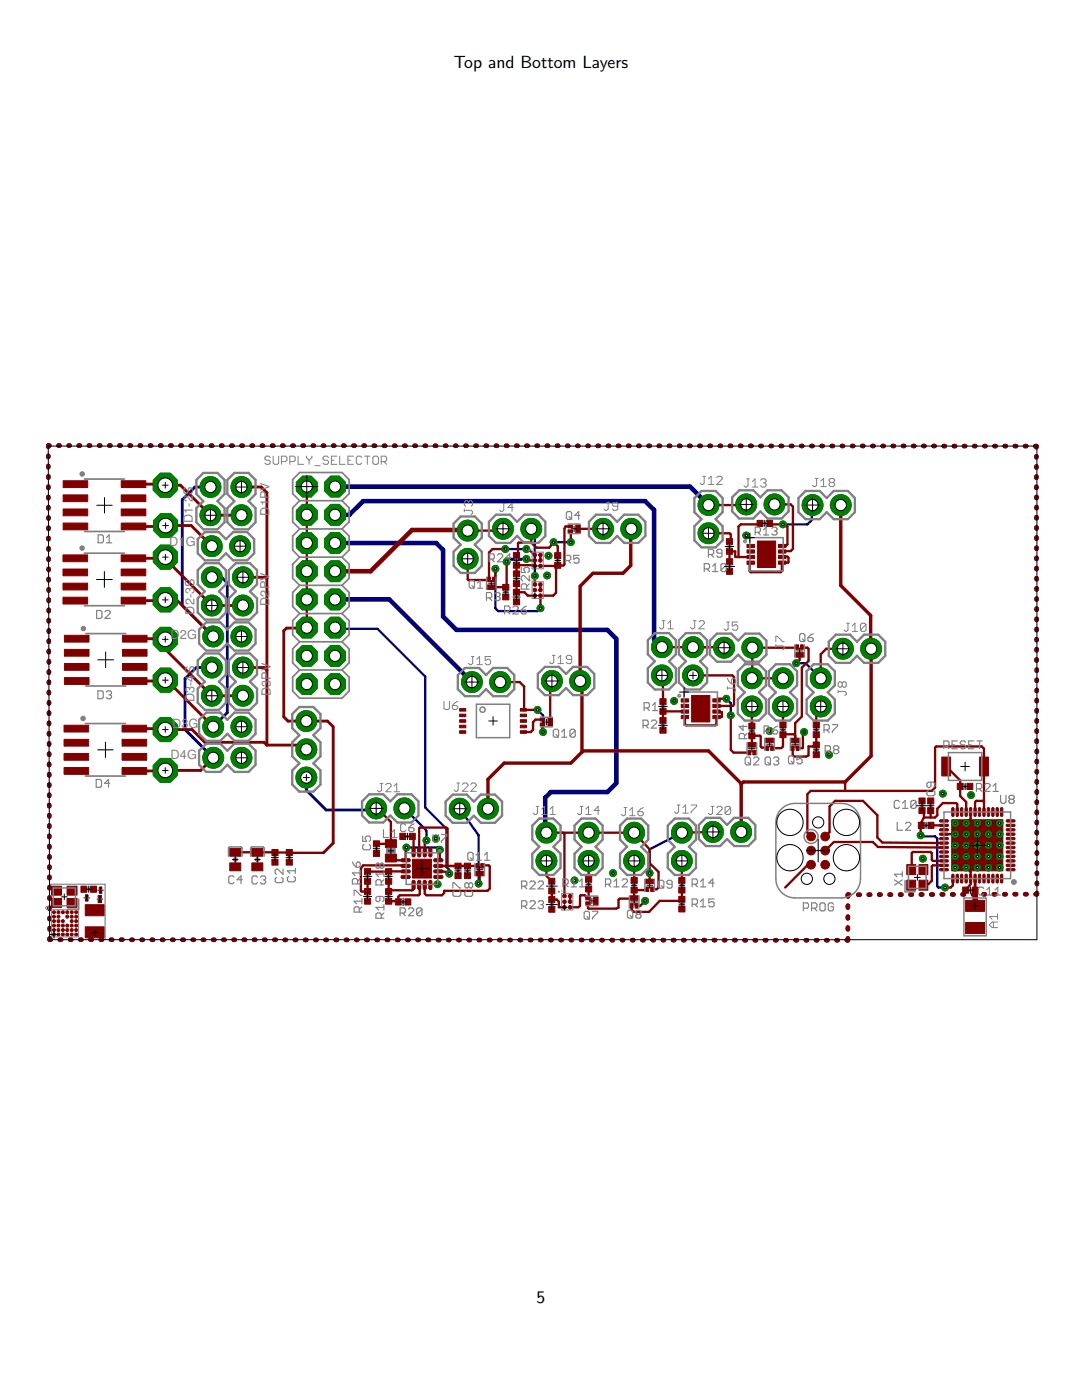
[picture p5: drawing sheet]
<svg xmlns="http://www.w3.org/2000/svg" width="216mm" height="279mm" viewBox="0 0 216 279" stroke-linecap="round" stroke-linejoin="round" font-family="sans-serif">
<defs><g id="words">
<g font-size="3.5">
<text x="90.5" y="13.5">Top and Bottom Layers</text>
<text x="107.1" y="259.9">5</text>
</g>
<g font-size="2.5" fill="#808080">
<text x="38.5" y="104.4" transform="rotate(-90 38.5 104.4)">D1-2S</text>
<text x="53.8" y="102.9" transform="rotate(-90 53.8 102.9)">D1PV</text>
<text x="33.8" y="109">D1</text>
<text x="37.1" y="109">G</text>
<text x="38.8" y="122.7" transform="rotate(-90 38.8 122.7)">D2-3S</text>
<text x="53.8" y="120.9" transform="rotate(-90 53.8 120.9)">D2PV</text>
<text x="34.1" y="127.5">D2G</text>
<text x="38.8" y="140.1" transform="rotate(-90 38.8 140.1)">D3-4S</text>
<text x="54" y="138.9" transform="rotate(-90 54 138.9)">D3PV</text>
<text x="34.3" y="145.3">D3</text>
<text x="37.6" y="145.3">G</text>
<text x="34.1" y="151.5">D4G</text>
</g>
<g font-size=".8" fill="#808080">
<text x="106.1" y="110">U3</text>
<text x="106.1" y="115.9">U2</text>
<text x="112" y="178.1">U4</text>
</g>
</g></defs>
<g fill="none" stroke="#000080" stroke-width=".91">
<path d="M9.6 91v.2M9.6 93v.3M9.7 95.1v.2M9.7 97.1v.3M9.7 99.2v.2M9.9 88.9h-.3v.3M11.7 88.9h.2M13.7 88.9h.2M15.7 88.9h.2M17.7 88.9h.3M19.8 88.9h.2M21.8 88.9h.2"/>
<path d="M23.8 88.9h.3M25.9 88.9h.2M27.9 88.9h.2M29.9 88.9h.3M32 88.9h.2M34 88.9h.2M36 88.9h.3M38.1 88.9h.2M40.1 88.9h.2M42.1 88.9h.2M44.1 88.9h.3M46.2 88.9h.2"/>
<path d="M48.2 88.9h.2M50.2 88.9h.3M52.3 88.9h.2M54.3 88.9h.2M56.3 88.9h.3M58.4 88.9h.2M60.4 88.9h.2M62.4 88.9h.2M64.5 88.9h.2M66.5 88.9h.2M66.8 97.1h70.9l3.7 3.7M68.5 88.9h.2"/>
<path d="M70.5 88.9h.3M72.6 88.9h.2M74.6 88.9l.2 .1M76.6 89h.3M78.7 89h.2M80.7 89h.2M82.7 89h.3M84.8 89h.2M86.8 89h.2M88.8 89h.2M90.8 89h.3M92.9 89h.2"/>
<path d="M94.9 89h.2M96.9 89h.3M99 89h.2M101 89h.2M103 89h.3M105.1 89h.2M107.1 89h.2M109.1 89h.2M111.1 89h.3M113.2 89h.2M115.2 89h.2M117.2 89h.3"/>
<path d="M119.3 89h.2M121.3 89h.2M123.3 89h.2M125.3 89h.3M127.4 89h.2M129.4 89h.2M131.4 89h.3M133.5 89h.2M135.5 89h.2M137.5 89h.3M139.6 89h.2M141.6 89h.2"/>
<path d="M143.6 89h.2M145.6 89h.3M147.7 89h.2M149.7 89h.2M151.7 89h.3M153.8 89h.2M155.8 89h.2M157.8 89h.3M159.9 89h.2M161.9 89h.2M163.9 89h.3M166 89h.2"/>
<path d="M168 89h.2M170 89h.2M172 89h.3M174.1 89h.2M176.1 89h.2M178.1 89h.3M180.2 89h.2M182.2 89h.2M184.2 89h.3M186.3 89h.2M188.3 89h.2M190.3 89h.3"/>
<path d="M192.4 89h.2M194.4 89h.2M196.4 89h.2M198.4 89h.3M200.5 89h.2M202.5 89h.2M204.5 89h.3M206.6 89h.2v.3M206.8 91.1v.2M206.8 93.1v.2M206.8 95.1v.2M206.8 97.1v.3"/>
<path d="M206.8 99.2v.2M9.7 101.2v.3M9.7 103.3v.2M9.7 105.3v.3M9.7 107.4v.2M9.7 109.4v.3M9.7 111.5v.2M9.7 113.5v.2M9.7 115.5v.3M9.7 117.6v.3M9.7 119.7v.2M66.8 102.7h2.9l2.8-2.7h56.2l1.8 1.8v25.8l1.6 1.6"/>
<path d="M66.8 108.4h20.2l1.4 1.3v13.3l2.7 2.7h30.1l1.8 1.8v28.8l-1.8 1.8h-11.3l-1.1 1.1v6.7l.2 .3M66.8 119.6h10.9l16.5 16.5M206.8 101.2v.2M206.8 103.2v.2M206.8 105.2v.3M206.8 107.3v.2M206.8 109.3v.2M206.8 111.3v.2M206.8 113.3v.3M206.8 115.4v.2M206.8 117.4v.2M206.8 119.4v.3"/>
<path d="M9.7 121.7v.3M9.7 123.8v.2M9.7 125.8v.2M9.7 127.8v.3M9.7 129.9v.3M9.8 132v.2M9.8 134v.3M9.8 136.1v.2M9.8 138.1v.2M206.8 121.5v.2M206.8 123.5v.2M206.8 125.5v.3"/>
<path d="M206.8 127.6v.2M206.8 129.6v.2M206.8 131.6v.2M206.9 133.6v.3M206.9 135.7v.2M206.9 137.7v.2M206.9 139.7v.2M9.8 140.1v.3M9.8 142.2v.3M9.8 144.3v.2M9.8 146.3v.3M9.8 148.4v.2"/>
<path d="M9.8 150.4v.2M9.8 152.4v.3M9.8 154.5v.2M9.8 156.5v.3M9.8 158.6v.2M206.9 141.7v.3M206.9 143.8v.2M206.9 145.8v.2M206.9 147.8v.2M206.9 149.8v.3M206.9 151.9v.2M206.9 153.9v.2"/>
<path d="M206.9 155.9v.2M206.9 157.9v.3M206.9 160v.2M9.8 160.7v.2M9.8 168.8l.1 .3M9.8 162.7v.2M9.8 164.7v.3M9.8 166.8v.2M9.9 170.9v.2M9.9 173v.2M9.9 175v.2M9.9 177v.3"/>
<path d="M9.9 179.1v.2M169.5 178.6h-.3v.3M171.3 178.6h.3M173.4 178.5h.2M175.4 178.5h.3M177.5 178.5h.3M179.6 178.5h.3M181.7 178.5h.2M183.7 178.5h.3M185.8 178.5h.3M187.9 178.5h.3M190 178.5h.3"/>
<path d="M192.1 178.5h.2M194.4 178.5h-.3M196.2 178.5h.3M198.3 178.5h.3M200.4 178.5h.3M202.5 178.5h.3M204.6 178.5h.2M206.9 162v.2M206.9 164v.3M206.9 166.1v.2M206.9 168.1v.2M206.9 170.1v.2"/>
<path d="M206.9 172.1v.3M206.9 174.2v.2M206.9 176.2v.2M206.9 178.2v.3h-.3M9.9 181.1v.3M9.9 183.2v.2M9.9 185.2v.3M9.9 187.3v.2h.2M11.9 187.5h.3M14 187.5h.2M16 187.5h.3M18.1 187.5h.2"/>
<path d="M20.1 187.5h.2M22.1 187.5h.3M24.2 187.5h.2M26.2 187.6h.3M28.3 187.6h.2M30.3 187.6h.2M32.3 187.6h.3M34.4 187.6h.2M36.4 187.6h.3M38.5 187.6h.2M40.5 187.6h.2M42.5 187.6h.3"/>
<path d="M44.6 187.6h.2M46.6 187.6h.2M48.6 187.6h.3M50.7 187.6h.2M52.7 187.6h.3M54.8 187.6h.2M56.8 187.6h.2M58.8 187.6h.3M60.9 187.6h.2M62.9 187.6h.3M65 187.6h.2M67 187.6h.2"/>
<path d="M69 187.6h.3M71.1 187.6h.2M73.1 187.6h.3M75.2 187.6h.2M77.2 187.6h.2M79.2 187.6h.3M81.3 187.6h.2M83.3 187.6h.2M85.3 187.6h.3M87.4 187.6h.2M89.4 187.6h.3M91.5 187.6h.2"/>
<path d="M93.5 187.6h.2M95.5 187.6h.3M97.6 187.6h.2M99.6 187.6h.3M101.7 187.6h.2M103.7 187.6h.2M105.7 187.6h.3M107.8 187.6h.2M109.8 187.6h.3M111.9 187.6h.2M113.9 187.6h.2M115.9 187.6h.3"/>
<path d="M118 187.6h.2M120 187.6h.2M122 187.6h.3M124.1 187.6h.2M126.1 187.6h.3M128.2 187.6h.2M130.2 187.6h.3M132.2 187.6h.3M134.3 187.6h.2M136.3 187.6h.3M138.4 187.6h.2M140.4 187.6h.3"/>
<path d="M142.5 187.6h.2M144.5 187.6h.2M146.5 187.6h.3M148.6 187.6h.2M150.6 187.6h.2M152.6 187.6h.3M154.7 187.6h.2M156.7 187.6h.3M158.7 187.6h.3M160.8 187.6h.2M162.8 187.6h.3M164.9 187.6h.2"/>
<path d="M166.9 187.6h.3M169.2 180.7v.4M169.2 182.9v.4M169.2 185.1v.4M169.2 187.3v.3h-.2"/>
</g>
<g fill="none" stroke="#000080" stroke-width=".47">
<path d="M98.8 113.5v7.9l.6 .6h7.9l.5-.6M100.8 109.6h4.2M105 111.5h-3.3l-.6 .6M106 105.5l.7 .8v8.6M110.5 108.2h3.4M162.1 100.8l-.1 .2v2.8l-.9 .8h-4.9M66.8 125.3l.3 .2h8.2l9.6 9.5v26.2l4.2 4.2v7.6l.5 .6v.7M144.9 139.4l.9 .9v2.5M158.9 132.4h1.8l3.1 3M107.3 141.7l1.1 1.1v3.3M80.7 161.3l4.4 4.5v1.9M81.1 169.1h6.2l.5 .5"/>
<path d="M91.7 161.4l3.8 5.3v9.6M136.1 166.2l-6.5 3.3v4.7M183.7 166.7l.2 .2h2.7l.4 .5v9.5l.3 .2h1.3"/>
</g>
<path d="M42 97.2h-3.1l-2.5 2.5v21.1l6.1 6.2M42.3 115.2h1.9l1.2 1.1v25.9l-2.9 2.8M42.3 133.2h-3.1l-2.3 2.3v10.1l5.6 5.6M61.1 155.2v2.5l4 3.9h9.7l.3-.3" fill="none" stroke="#000080" stroke-width=".57"/>
<circle cx="162.1" cy="100.8" r="2.07" fill="#008000" stroke="#008000" stroke-width=".2"/>
<circle cx="162.1" cy="100.8" r="1.12" fill="#fff" stroke="#000" stroke-width=".2"/>
<circle cx="167.8" cy="100.8" r="2.07" fill="#008000" stroke="#008000" stroke-width=".2"/>
<circle cx="167.8" cy="100.8" r="1.12" fill="#fff" stroke="#000" stroke-width=".2"/>
<circle cx="168.2" cy="129.5" r="2.07" fill="#008000" stroke="#008000" stroke-width=".2"/>
<circle cx="168.2" cy="129.5" r="1.12" fill="#fff" stroke="#000" stroke-width=".2"/>
<circle cx="173.8" cy="129.5" r="2.07" fill="#008000" stroke="#008000" stroke-width=".2"/>
<circle cx="173.8" cy="129.5" r="1.12" fill="#fff" stroke="#000" stroke-width=".2"/>
<circle cx="138.3" cy="134.8" r="2.07" fill="#008000" stroke="#008000" stroke-width=".2"/>
<circle cx="138.3" cy="134.8" r="1.12" fill="#fff" stroke="#000" stroke-width=".2"/>
<circle cx="138.3" cy="129.2" r="2.07" fill="#008000" stroke="#008000" stroke-width=".2"/>
<circle cx="138.3" cy="129.2" r="1.12" fill="#fff" stroke="#000" stroke-width=".2"/>
<circle cx="132.1" cy="134.8" r="2.07" fill="#008000" stroke="#008000" stroke-width=".2"/>
<circle cx="132.1" cy="134.8" r="1.12" fill="#fff" stroke="#000" stroke-width=".2"/>
<circle cx="132.1" cy="129.2" r="2.07" fill="#008000" stroke="#008000" stroke-width=".2"/>
<circle cx="132.1" cy="129.2" r="1.12" fill="#fff" stroke="#000" stroke-width=".2"/>
<circle cx="150" cy="141" r="2.07" fill="#008000" stroke="#008000" stroke-width=".2"/>
<circle cx="150" cy="141" r="1.12" fill="#fff" stroke="#000" stroke-width=".2"/>
<circle cx="150" cy="135.4" r="2.07" fill="#008000" stroke="#008000" stroke-width=".2"/>
<circle cx="150" cy="135.4" r="1.12" fill="#fff" stroke="#000" stroke-width=".2"/>
<circle cx="156.2" cy="141" r="2.07" fill="#008000" stroke="#008000" stroke-width=".2"/>
<circle cx="156.2" cy="141" r="1.12" fill="#fff" stroke="#000" stroke-width=".2"/>
<circle cx="156.2" cy="135.4" r="2.07" fill="#008000" stroke="#008000" stroke-width=".2"/>
<circle cx="156.2" cy="135.4" r="1.12" fill="#fff" stroke="#000" stroke-width=".2"/>
<circle cx="144.5" cy="129.3" r="2.07" fill="#008000" stroke="#008000" stroke-width=".2"/>
<circle cx="144.5" cy="129.3" r="1.12" fill="#fff" stroke="#000" stroke-width=".2"/>
<circle cx="150.1" cy="129.3" r="2.07" fill="#008000" stroke="#008000" stroke-width=".2"/>
<circle cx="150.1" cy="129.3" r="1.12" fill="#fff" stroke="#000" stroke-width=".2"/>
<circle cx="163.8" cy="141" r="2.07" fill="#008000" stroke="#008000" stroke-width=".2"/>
<circle cx="163.8" cy="141" r="1.12" fill="#fff" stroke="#000" stroke-width=".2"/>
<circle cx="163.8" cy="135.4" r="2.07" fill="#008000" stroke="#008000" stroke-width=".2"/>
<circle cx="163.8" cy="135.4" r="1.12" fill="#fff" stroke="#000" stroke-width=".2"/>
<circle cx="141.4" cy="106.4" r="2.07" fill="#008000" stroke="#008000" stroke-width=".2"/>
<circle cx="141.4" cy="106.4" r="1.12" fill="#fff" stroke="#000" stroke-width=".2"/>
<circle cx="141.4" cy="100.8" r="2.07" fill="#008000" stroke="#008000" stroke-width=".2"/>
<circle cx="141.4" cy="100.8" r="1.12" fill="#fff" stroke="#000" stroke-width=".2"/>
<circle cx="148.9" cy="100.7" r="2.07" fill="#008000" stroke="#008000" stroke-width=".2"/>
<circle cx="148.9" cy="100.7" r="1.12" fill="#fff" stroke="#000" stroke-width=".2"/>
<circle cx="154.5" cy="100.7" r="2.07" fill="#008000" stroke="#008000" stroke-width=".2"/>
<circle cx="154.5" cy="100.7" r="1.12" fill="#fff" stroke="#000" stroke-width=".2"/>
<circle cx="142.3" cy="166" r="2.07" fill="#008000" stroke="#008000" stroke-width=".2"/>
<circle cx="142.3" cy="166" r="1.12" fill="#fff" stroke="#000" stroke-width=".2"/>
<circle cx="147.9" cy="166" r="2.07" fill="#008000" stroke="#008000" stroke-width=".2"/>
<circle cx="147.9" cy="166" r="1.12" fill="#fff" stroke="#000" stroke-width=".2"/>
<circle cx="117.5" cy="171.8" r="2.07" fill="#008000" stroke="#008000" stroke-width=".2"/>
<circle cx="117.5" cy="171.8" r="1.12" fill="#fff" stroke="#000" stroke-width=".2"/>
<circle cx="117.5" cy="166.2" r="2.07" fill="#008000" stroke="#008000" stroke-width=".2"/>
<circle cx="117.5" cy="166.2" r="1.12" fill="#fff" stroke="#000" stroke-width=".2"/>
<circle cx="126.5" cy="171.8" r="2.07" fill="#008000" stroke="#008000" stroke-width=".2"/>
<circle cx="126.5" cy="171.8" r="1.12" fill="#fff" stroke="#000" stroke-width=".2"/>
<circle cx="126.5" cy="166.2" r="2.07" fill="#008000" stroke="#008000" stroke-width=".2"/>
<circle cx="126.5" cy="166.2" r="1.12" fill="#fff" stroke="#000" stroke-width=".2"/>
<circle cx="136.1" cy="171.8" r="2.07" fill="#008000" stroke="#008000" stroke-width=".2"/>
<circle cx="136.1" cy="171.8" r="1.12" fill="#fff" stroke="#000" stroke-width=".2"/>
<circle cx="136.1" cy="166.2" r="2.07" fill="#008000" stroke="#008000" stroke-width=".2"/>
<circle cx="136.1" cy="166.2" r="1.12" fill="#fff" stroke="#000" stroke-width=".2"/>
<circle cx="109" cy="171.8" r="2.07" fill="#008000" stroke="#008000" stroke-width=".2"/>
<circle cx="109" cy="171.8" r="1.12" fill="#fff" stroke="#000" stroke-width=".2"/>
<circle cx="109" cy="166.2" r="2.07" fill="#008000" stroke="#008000" stroke-width=".2"/>
<circle cx="109" cy="166.2" r="1.12" fill="#fff" stroke="#000" stroke-width=".2"/>
<circle cx="61.2" cy="97.1" r="2.25" fill="#008000" stroke="#008000" stroke-width=".2"/>
<circle cx="61.2" cy="97.1" r="1.12" fill="#fff" stroke="#000" stroke-width=".2"/>
<circle cx="66.8" cy="97.1" r="2.25" fill="#008000" stroke="#008000" stroke-width=".2"/>
<circle cx="66.8" cy="97.1" r="1.12" fill="#fff" stroke="#000" stroke-width=".2"/>
<circle cx="61.2" cy="102.7" r="2.25" fill="#008000" stroke="#008000" stroke-width=".2"/>
<circle cx="61.2" cy="102.7" r="1.12" fill="#fff" stroke="#000" stroke-width=".2"/>
<circle cx="66.8" cy="102.7" r="2.25" fill="#008000" stroke="#008000" stroke-width=".2"/>
<circle cx="66.8" cy="102.7" r="1.12" fill="#fff" stroke="#000" stroke-width=".2"/>
<circle cx="61.2" cy="108.4" r="2.25" fill="#008000" stroke="#008000" stroke-width=".2"/>
<circle cx="61.2" cy="108.4" r="1.12" fill="#fff" stroke="#000" stroke-width=".2"/>
<circle cx="66.8" cy="108.4" r="2.25" fill="#008000" stroke="#008000" stroke-width=".2"/>
<circle cx="66.8" cy="108.4" r="1.12" fill="#fff" stroke="#000" stroke-width=".2"/>
<circle cx="61.2" cy="114" r="2.25" fill="#008000" stroke="#008000" stroke-width=".2"/>
<circle cx="61.2" cy="114" r="1.12" fill="#fff" stroke="#000" stroke-width=".2"/>
<circle cx="66.8" cy="114" r="2.25" fill="#008000" stroke="#008000" stroke-width=".2"/>
<circle cx="66.8" cy="114" r="1.12" fill="#fff" stroke="#000" stroke-width=".2"/>
<circle cx="61.2" cy="119.6" r="2.25" fill="#008000" stroke="#008000" stroke-width=".2"/>
<circle cx="61.2" cy="119.6" r="1.12" fill="#fff" stroke="#000" stroke-width=".2"/>
<circle cx="66.8" cy="119.6" r="2.25" fill="#008000" stroke="#008000" stroke-width=".2"/>
<circle cx="66.8" cy="119.6" r="1.12" fill="#fff" stroke="#000" stroke-width=".2"/>
<circle cx="61.2" cy="125.3" r="2.25" fill="#008000" stroke="#008000" stroke-width=".2"/>
<circle cx="61.2" cy="125.3" r="1.12" fill="#fff" stroke="#000" stroke-width=".2"/>
<circle cx="66.8" cy="125.3" r="2.25" fill="#008000" stroke="#008000" stroke-width=".2"/>
<circle cx="66.8" cy="125.3" r="1.12" fill="#fff" stroke="#000" stroke-width=".2"/>
<circle cx="61.2" cy="130.9" r="2.25" fill="#008000" stroke="#008000" stroke-width=".2"/>
<circle cx="61.2" cy="130.9" r="1.12" fill="#fff" stroke="#000" stroke-width=".2"/>
<circle cx="66.8" cy="130.9" r="2.25" fill="#008000" stroke="#008000" stroke-width=".2"/>
<circle cx="66.8" cy="130.9" r="1.12" fill="#fff" stroke="#000" stroke-width=".2"/>
<circle cx="61.2" cy="136.5" r="2.25" fill="#008000" stroke="#008000" stroke-width=".2"/>
<circle cx="61.2" cy="136.5" r="1.12" fill="#fff" stroke="#000" stroke-width=".2"/>
<circle cx="66.8" cy="136.5" r="2.25" fill="#008000" stroke="#008000" stroke-width=".2"/>
<circle cx="66.8" cy="136.5" r="1.12" fill="#fff" stroke="#000" stroke-width=".2"/>
<circle cx="120.3" cy="105.5" r="2.07" fill="#008000" stroke="#008000" stroke-width=".2"/>
<circle cx="120.3" cy="105.5" r="1.12" fill="#fff" stroke="#000" stroke-width=".2"/>
<circle cx="126" cy="105.5" r="2.07" fill="#008000" stroke="#008000" stroke-width=".2"/>
<circle cx="126" cy="105.5" r="1.12" fill="#fff" stroke="#000" stroke-width=".2"/>
<circle cx="93.3" cy="111.5" r="2.07" fill="#008000" stroke="#008000" stroke-width=".2"/>
<circle cx="93.3" cy="111.5" r="1.12" fill="#fff" stroke="#000" stroke-width=".2"/>
<circle cx="93.3" cy="105.9" r="2.07" fill="#008000" stroke="#008000" stroke-width=".2"/>
<circle cx="93.3" cy="105.9" r="1.12" fill="#fff" stroke="#000" stroke-width=".2"/>
<circle cx="100.4" cy="105.5" r="2.07" fill="#008000" stroke="#008000" stroke-width=".2"/>
<circle cx="100.4" cy="105.5" r="1.12" fill="#fff" stroke="#000" stroke-width=".2"/>
<circle cx="106" cy="105.5" r="2.07" fill="#008000" stroke="#008000" stroke-width=".2"/>
<circle cx="106" cy="105.5" r="1.12" fill="#fff" stroke="#000" stroke-width=".2"/>
<circle cx="94.2" cy="136.1" r="2.07" fill="#008000" stroke="#008000" stroke-width=".2"/>
<circle cx="94.2" cy="136.1" r="1.12" fill="#fff" stroke="#000" stroke-width=".2"/>
<circle cx="99.8" cy="136.1" r="2.07" fill="#008000" stroke="#008000" stroke-width=".2"/>
<circle cx="99.8" cy="136.1" r="1.12" fill="#fff" stroke="#000" stroke-width=".2"/>
<circle cx="110.1" cy="135.9" r="2.07" fill="#008000" stroke="#008000" stroke-width=".2"/>
<circle cx="110.1" cy="135.9" r="1.12" fill="#fff" stroke="#000" stroke-width=".2"/>
<circle cx="115.8" cy="135.9" r="2.07" fill="#008000" stroke="#008000" stroke-width=".2"/>
<circle cx="115.8" cy="135.9" r="1.12" fill="#fff" stroke="#000" stroke-width=".2"/>
<circle cx="91.7" cy="161.4" r="2.07" fill="#008000" stroke="#008000" stroke-width=".2"/>
<circle cx="91.7" cy="161.4" r="1.12" fill="#fff" stroke="#000" stroke-width=".2"/>
<circle cx="97.4" cy="161.4" r="2.07" fill="#008000" stroke="#008000" stroke-width=".2"/>
<circle cx="97.4" cy="161.4" r="1.12" fill="#fff" stroke="#000" stroke-width=".2"/>
<circle cx="75.1" cy="161.3" r="2.07" fill="#008000" stroke="#008000" stroke-width=".2"/>
<circle cx="75.1" cy="161.3" r="1.12" fill="#fff" stroke="#000" stroke-width=".2"/>
<circle cx="80.7" cy="161.3" r="2.07" fill="#008000" stroke="#008000" stroke-width=".2"/>
<circle cx="80.7" cy="161.3" r="1.12" fill="#fff" stroke="#000" stroke-width=".2"/>
<circle cx="33" cy="127.6" r="2.59" fill="#008000" stroke="#008000" stroke-width=".2"/>
<circle cx="33" cy="127.6" r="1.46" fill="#fff" stroke="#000" stroke-width=".2"/>
<circle cx="33" cy="119.7" r="2.59" fill="#008000" stroke="#008000" stroke-width=".2"/>
<circle cx="33" cy="119.7" r="1.46" fill="#fff" stroke="#000" stroke-width=".2"/>
<circle cx="33" cy="96.8" r="2.59" fill="#008000" stroke="#008000" stroke-width=".2"/>
<circle cx="33" cy="96.8" r="1.46" fill="#fff" stroke="#000" stroke-width=".2"/>
<circle cx="33" cy="111.2" r="2.59" fill="#008000" stroke="#008000" stroke-width=".2"/>
<circle cx="33" cy="111.2" r="1.46" fill="#fff" stroke="#000" stroke-width=".2"/>
<circle cx="33" cy="145.6" r="2.59" fill="#008000" stroke="#008000" stroke-width=".2"/>
<circle cx="33" cy="145.6" r="1.46" fill="#fff" stroke="#000" stroke-width=".2"/>
<circle cx="33" cy="104.9" r="2.59" fill="#008000" stroke="#008000" stroke-width=".2"/>
<circle cx="33" cy="104.9" r="1.46" fill="#fff" stroke="#000" stroke-width=".2"/>
<circle cx="33" cy="135.7" r="2.59" fill="#008000" stroke="#008000" stroke-width=".2"/>
<circle cx="33" cy="135.7" r="1.46" fill="#fff" stroke="#000" stroke-width=".2"/>
<circle cx="33" cy="153.8" r="2.59" fill="#008000" stroke="#008000" stroke-width=".2"/>
<circle cx="33" cy="153.8" r="1.46" fill="#fff" stroke="#000" stroke-width=".2"/>
<circle cx="61.1" cy="155.2" r="2.07" fill="#008000" stroke="#008000" stroke-width=".2"/>
<circle cx="61.1" cy="155.2" r="1.12" fill="#fff" stroke="#000" stroke-width=".2"/>
<circle cx="61.1" cy="149.5" r="2.07" fill="#008000" stroke="#008000" stroke-width=".2"/>
<circle cx="61.1" cy="149.5" r="1.12" fill="#fff" stroke="#000" stroke-width=".2"/>
<circle cx="61.1" cy="143.9" r="2.07" fill="#008000" stroke="#008000" stroke-width=".2"/>
<circle cx="61.1" cy="143.9" r="1.12" fill="#fff" stroke="#000" stroke-width=".2"/>
<circle cx="47.9" cy="109" r="2.07" fill="#008000" stroke="#008000" stroke-width=".2"/>
<circle cx="47.9" cy="109" r="1.12" fill="#fff" stroke="#000" stroke-width=".2"/>
<circle cx="42.3" cy="109" r="2.07" fill="#008000" stroke="#008000" stroke-width=".2"/>
<circle cx="42.3" cy="109" r="1.12" fill="#fff" stroke="#000" stroke-width=".2"/>
<circle cx="48.2" cy="127" r="2.07" fill="#008000" stroke="#008000" stroke-width=".2"/>
<circle cx="48.2" cy="127" r="1.12" fill="#fff" stroke="#000" stroke-width=".2"/>
<circle cx="42.5" cy="127" r="2.07" fill="#008000" stroke="#008000" stroke-width=".2"/>
<circle cx="42.5" cy="127" r="1.12" fill="#fff" stroke="#000" stroke-width=".2"/>
<circle cx="48.2" cy="145" r="2.07" fill="#008000" stroke="#008000" stroke-width=".2"/>
<circle cx="48.2" cy="145" r="1.12" fill="#fff" stroke="#000" stroke-width=".2"/>
<circle cx="42.5" cy="145" r="2.07" fill="#008000" stroke="#008000" stroke-width=".2"/>
<circle cx="42.5" cy="145" r="1.12" fill="#fff" stroke="#000" stroke-width=".2"/>
<circle cx="48.2" cy="151.2" r="2.07" fill="#008000" stroke="#008000" stroke-width=".2"/>
<circle cx="48.2" cy="151.2" r="1.12" fill="#fff" stroke="#000" stroke-width=".2"/>
<circle cx="42.5" cy="151.2" r="2.07" fill="#008000" stroke="#008000" stroke-width=".2"/>
<circle cx="42.5" cy="151.2" r="1.12" fill="#fff" stroke="#000" stroke-width=".2"/>
<circle cx="42" cy="102.8" r="2.07" fill="#008000" stroke="#008000" stroke-width=".2"/>
<circle cx="42" cy="102.8" r="1.12" fill="#fff" stroke="#000" stroke-width=".2"/>
<circle cx="42" cy="97.2" r="2.07" fill="#008000" stroke="#008000" stroke-width=".2"/>
<circle cx="42" cy="97.2" r="1.12" fill="#fff" stroke="#000" stroke-width=".2"/>
<circle cx="48.2" cy="97.2" r="2.07" fill="#008000" stroke="#008000" stroke-width=".2"/>
<circle cx="48.2" cy="97.2" r="1.12" fill="#fff" stroke="#000" stroke-width=".2"/>
<circle cx="48.2" cy="102.8" r="2.07" fill="#008000" stroke="#008000" stroke-width=".2"/>
<circle cx="48.2" cy="102.8" r="1.12" fill="#fff" stroke="#000" stroke-width=".2"/>
<circle cx="42.3" cy="120.8" r="2.07" fill="#008000" stroke="#008000" stroke-width=".2"/>
<circle cx="42.3" cy="120.8" r="1.12" fill="#fff" stroke="#000" stroke-width=".2"/>
<circle cx="42.3" cy="115.2" r="2.07" fill="#008000" stroke="#008000" stroke-width=".2"/>
<circle cx="42.3" cy="115.2" r="1.12" fill="#fff" stroke="#000" stroke-width=".2"/>
<circle cx="48.5" cy="115.2" r="2.07" fill="#008000" stroke="#008000" stroke-width=".2"/>
<circle cx="48.5" cy="115.2" r="1.12" fill="#fff" stroke="#000" stroke-width=".2"/>
<circle cx="48.5" cy="120.8" r="2.07" fill="#008000" stroke="#008000" stroke-width=".2"/>
<circle cx="48.5" cy="120.8" r="1.12" fill="#fff" stroke="#000" stroke-width=".2"/>
<circle cx="42.3" cy="138.9" r="2.07" fill="#008000" stroke="#008000" stroke-width=".2"/>
<circle cx="42.3" cy="138.9" r="1.12" fill="#fff" stroke="#000" stroke-width=".2"/>
<circle cx="42.3" cy="133.2" r="2.07" fill="#008000" stroke="#008000" stroke-width=".2"/>
<circle cx="42.3" cy="133.2" r="1.12" fill="#fff" stroke="#000" stroke-width=".2"/>
<circle cx="48.5" cy="133.2" r="2.07" fill="#008000" stroke="#008000" stroke-width=".2"/>
<circle cx="48.5" cy="133.2" r="1.12" fill="#fff" stroke="#000" stroke-width=".2"/>
<circle cx="48.5" cy="138.9" r="2.07" fill="#008000" stroke="#008000" stroke-width=".2"/>
<circle cx="48.5" cy="138.9" r="1.12" fill="#fff" stroke="#000" stroke-width=".2"/>
<circle cx="184.1" cy="171.4" r=".68" fill="#008000" stroke="#008000" stroke-width=".2"/>
<circle cx="184.1" cy="171.4" r=".23" fill="#fff" stroke="#000" stroke-width=".2"/>
<circle cx="190.6" cy="164.3" r=".68" fill="#008000" stroke="#008000" stroke-width=".2"/>
<circle cx="190.6" cy="164.3" r=".23" fill="#fff" stroke="#000" stroke-width=".2"/>
<circle cx="192.8" cy="164.3" r=".68" fill="#008000" stroke="#008000" stroke-width=".2"/>
<circle cx="192.8" cy="164.3" r=".23" fill="#fff" stroke="#000" stroke-width=".2"/>
<circle cx="195" cy="164.3" r=".68" fill="#008000" stroke="#008000" stroke-width=".2"/>
<circle cx="195" cy="164.3" r=".23" fill="#fff" stroke="#000" stroke-width=".2"/>
<circle cx="197.2" cy="164.3" r=".68" fill="#008000" stroke="#008000" stroke-width=".2"/>
<circle cx="197.2" cy="164.3" r=".23" fill="#fff" stroke="#000" stroke-width=".2"/>
<circle cx="199.4" cy="164.3" r=".68" fill="#008000" stroke="#008000" stroke-width=".2"/>
<circle cx="199.4" cy="164.3" r=".23" fill="#fff" stroke="#000" stroke-width=".2"/>
<circle cx="190.6" cy="170.9" r=".68" fill="#008000" stroke="#008000" stroke-width=".2"/>
<circle cx="190.6" cy="170.9" r=".23" fill="#fff" stroke="#000" stroke-width=".2"/>
<circle cx="192.8" cy="170.9" r=".68" fill="#008000" stroke="#008000" stroke-width=".2"/>
<circle cx="192.8" cy="170.9" r=".23" fill="#fff" stroke="#000" stroke-width=".2"/>
<circle cx="195" cy="170.9" r=".68" fill="#008000" stroke="#008000" stroke-width=".2"/>
<circle cx="195" cy="170.9" r=".23" fill="#fff" stroke="#000" stroke-width=".2"/>
<circle cx="197.2" cy="170.9" r=".68" fill="#008000" stroke="#008000" stroke-width=".2"/>
<circle cx="197.2" cy="170.9" r=".23" fill="#fff" stroke="#000" stroke-width=".2"/>
<circle cx="199.4" cy="170.9" r=".68" fill="#008000" stroke="#008000" stroke-width=".2"/>
<circle cx="199.4" cy="170.9" r=".23" fill="#fff" stroke="#000" stroke-width=".2"/>
<circle cx="190.6" cy="168.7" r=".68" fill="#008000" stroke="#008000" stroke-width=".2"/>
<circle cx="190.6" cy="168.7" r=".23" fill="#fff" stroke="#000" stroke-width=".2"/>
<circle cx="192.8" cy="168.7" r=".68" fill="#008000" stroke="#008000" stroke-width=".2"/>
<circle cx="192.8" cy="168.7" r=".23" fill="#fff" stroke="#000" stroke-width=".2"/>
<circle cx="195" cy="168.7" r=".68" fill="#008000" stroke="#008000" stroke-width=".2"/>
<circle cx="195" cy="168.7" r=".23" fill="#fff" stroke="#000" stroke-width=".2"/>
<circle cx="197.2" cy="168.7" r=".68" fill="#008000" stroke="#008000" stroke-width=".2"/>
<circle cx="197.2" cy="168.7" r=".23" fill="#fff" stroke="#000" stroke-width=".2"/>
<circle cx="199.4" cy="168.7" r=".68" fill="#008000" stroke="#008000" stroke-width=".2"/>
<circle cx="199.4" cy="168.7" r=".23" fill="#fff" stroke="#000" stroke-width=".2"/>
<circle cx="190.6" cy="166.5" r=".68" fill="#008000" stroke="#008000" stroke-width=".2"/>
<circle cx="190.6" cy="166.5" r=".23" fill="#fff" stroke="#000" stroke-width=".2"/>
<circle cx="192.8" cy="166.5" r=".68" fill="#008000" stroke="#008000" stroke-width=".2"/>
<circle cx="192.8" cy="166.5" r=".23" fill="#fff" stroke="#000" stroke-width=".2"/>
<circle cx="195" cy="166.5" r=".68" fill="#008000" stroke="#008000" stroke-width=".2"/>
<circle cx="195" cy="166.5" r=".23" fill="#fff" stroke="#000" stroke-width=".2"/>
<circle cx="197.2" cy="166.5" r=".68" fill="#008000" stroke="#008000" stroke-width=".2"/>
<circle cx="197.2" cy="166.5" r=".23" fill="#fff" stroke="#000" stroke-width=".2"/>
<circle cx="199.4" cy="166.5" r=".68" fill="#008000" stroke="#008000" stroke-width=".2"/>
<circle cx="199.4" cy="166.5" r=".23" fill="#fff" stroke="#000" stroke-width=".2"/>
<circle cx="190.6" cy="173.1" r=".68" fill="#008000" stroke="#008000" stroke-width=".2"/>
<circle cx="190.6" cy="173.1" r=".23" fill="#fff" stroke="#000" stroke-width=".2"/>
<circle cx="192.8" cy="173.1" r=".68" fill="#008000" stroke="#008000" stroke-width=".2"/>
<circle cx="192.8" cy="173.1" r=".23" fill="#fff" stroke="#000" stroke-width=".2"/>
<circle cx="195" cy="173.1" r=".68" fill="#008000" stroke="#008000" stroke-width=".2"/>
<circle cx="195" cy="173.1" r=".23" fill="#fff" stroke="#000" stroke-width=".2"/>
<circle cx="197.2" cy="173.1" r=".68" fill="#008000" stroke="#008000" stroke-width=".2"/>
<circle cx="197.2" cy="173.1" r=".23" fill="#fff" stroke="#000" stroke-width=".2"/>
<circle cx="199.4" cy="173.1" r=".68" fill="#008000" stroke="#008000" stroke-width=".2"/>
<circle cx="199.4" cy="173.1" r=".23" fill="#fff" stroke="#000" stroke-width=".2"/>
<circle cx="188.1" cy="158.4" r=".68" fill="#008000" stroke="#008000" stroke-width=".2"/>
<circle cx="188.1" cy="158.4" r=".23" fill="#fff" stroke="#000" stroke-width=".2"/>
<circle cx="122.3" cy="174.2" r=".68" fill="#008000" stroke="#008000" stroke-width=".2"/>
<circle cx="122.3" cy="174.2" r=".23" fill="#fff" stroke="#000" stroke-width=".2"/>
<circle cx="128.7" cy="179.8" r=".68" fill="#008000" stroke="#008000" stroke-width=".2"/>
<circle cx="128.7" cy="179.8" r=".23" fill="#fff" stroke="#000" stroke-width=".2"/>
<circle cx="114.6" cy="175.7" r=".68" fill="#008000" stroke="#008000" stroke-width=".2"/>
<circle cx="114.6" cy="175.7" r=".23" fill="#fff" stroke="#000" stroke-width=".2"/>
<circle cx="148.9" cy="106.9" r=".68" fill="#008000" stroke="#008000" stroke-width=".2"/>
<circle cx="148.9" cy="106.9" r=".23" fill="#fff" stroke="#000" stroke-width=".2"/>
<circle cx="134.5" cy="139.9" r=".68" fill="#008000" stroke="#008000" stroke-width=".2"/>
<circle cx="134.5" cy="139.9" r=".23" fill="#fff" stroke="#000" stroke-width=".2"/>
<circle cx="153.6" cy="145.9" r=".68" fill="#008000" stroke="#008000" stroke-width=".2"/>
<circle cx="153.6" cy="145.9" r=".23" fill="#fff" stroke="#000" stroke-width=".2"/>
<circle cx="160.4" cy="146.1" r=".68" fill="#008000" stroke="#008000" stroke-width=".2"/>
<circle cx="160.4" cy="146.1" r=".23" fill="#fff" stroke="#000" stroke-width=".2"/>
<circle cx="165.4" cy="150.6" r=".68" fill="#008000" stroke="#008000" stroke-width=".2"/>
<circle cx="165.4" cy="150.6" r=".23" fill="#fff" stroke="#000" stroke-width=".2"/>
<circle cx="87.3" cy="176.5" r=".68" fill="#008000" stroke="#008000" stroke-width=".2"/>
<circle cx="87.3" cy="176.5" r=".23" fill="#fff" stroke="#000" stroke-width=".2"/>
<circle cx="87" cy="167.4" r=".68" fill="#008000" stroke="#008000" stroke-width=".2"/>
<circle cx="87" cy="167.4" r=".23" fill="#fff" stroke="#000" stroke-width=".2"/>
<circle cx="109.2" cy="114.9" r=".68" fill="#008000" stroke="#008000" stroke-width=".2"/>
<circle cx="109.2" cy="114.9" r=".23" fill="#fff" stroke="#000" stroke-width=".2"/>
<circle cx="109.5" cy="110.9" r=".68" fill="#008000" stroke="#008000" stroke-width=".2"/>
<circle cx="109.5" cy="110.9" r=".23" fill="#fff" stroke="#000" stroke-width=".2"/>
<circle cx="193.8" cy="158.7" r=".68" fill="#008000" stroke="#008000" stroke-width=".2"/>
<circle cx="193.8" cy="158.7" r=".23" fill="#fff" stroke="#000" stroke-width=".2"/>
<circle cx="188.6" cy="177.1" r=".68" fill="#008000" stroke="#008000" stroke-width=".2"/>
<circle cx="188.6" cy="177.1" r=".23" fill="#fff" stroke="#000" stroke-width=".2"/>
<circle cx="183.7" cy="166.7" r=".68" fill="#008000" stroke="#008000" stroke-width=".2"/>
<circle cx="183.7" cy="166.7" r=".23" fill="#fff" stroke="#000" stroke-width=".2"/>
<circle cx="145.8" cy="142.8" r=".68" fill="#008000" stroke="#008000" stroke-width=".2"/>
<circle cx="145.8" cy="142.8" r=".23" fill="#fff" stroke="#000" stroke-width=".2"/>
<circle cx="144.9" cy="139.4" r=".68" fill="#008000" stroke="#008000" stroke-width=".2"/>
<circle cx="144.9" cy="139.4" r=".23" fill="#fff" stroke="#000" stroke-width=".2"/>
<circle cx="158.9" cy="132.4" r=".68" fill="#008000" stroke="#008000" stroke-width=".2"/>
<circle cx="158.9" cy="132.4" r=".23" fill="#fff" stroke="#000" stroke-width=".2"/>
<circle cx="129.6" cy="174.2" r=".68" fill="#008000" stroke="#008000" stroke-width=".2"/>
<circle cx="129.6" cy="174.2" r=".23" fill="#fff" stroke="#000" stroke-width=".2"/>
<circle cx="89.6" cy="174.3" r=".68" fill="#008000" stroke="#008000" stroke-width=".2"/>
<circle cx="89.6" cy="174.3" r=".23" fill="#fff" stroke="#000" stroke-width=".2"/>
<circle cx="105" cy="111.5" r=".68" fill="#008000" stroke="#008000" stroke-width=".2"/>
<circle cx="105" cy="111.5" r=".23" fill="#fff" stroke="#000" stroke-width=".2"/>
<circle cx="101.1" cy="112.1" r=".68" fill="#008000" stroke="#008000" stroke-width=".2"/>
<circle cx="101.1" cy="112.1" r=".23" fill="#fff" stroke="#000" stroke-width=".2"/>
<circle cx="98.8" cy="113.5" r=".68" fill="#008000" stroke="#008000" stroke-width=".2"/>
<circle cx="98.8" cy="113.5" r=".23" fill="#fff" stroke="#000" stroke-width=".2"/>
<circle cx="107.8" cy="121.4" r=".68" fill="#008000" stroke="#008000" stroke-width=".2"/>
<circle cx="107.8" cy="121.4" r=".23" fill="#fff" stroke="#000" stroke-width=".2"/>
<circle cx="100.8" cy="109.6" r=".68" fill="#008000" stroke="#008000" stroke-width=".2"/>
<circle cx="100.8" cy="109.6" r=".23" fill="#fff" stroke="#000" stroke-width=".2"/>
<circle cx="105" cy="109.6" r=".68" fill="#008000" stroke="#008000" stroke-width=".2"/>
<circle cx="105" cy="109.6" r=".23" fill="#fff" stroke="#000" stroke-width=".2"/>
<circle cx="110.5" cy="108.2" r=".68" fill="#008000" stroke="#008000" stroke-width=".2"/>
<circle cx="110.5" cy="108.2" r=".23" fill="#fff" stroke="#000" stroke-width=".2"/>
<circle cx="113.9" cy="108.2" r=".68" fill="#008000" stroke="#008000" stroke-width=".2"/>
<circle cx="113.9" cy="108.2" r=".23" fill="#fff" stroke="#000" stroke-width=".2"/>
<circle cx="106.7" cy="114.9" r=".68" fill="#008000" stroke="#008000" stroke-width=".2"/>
<circle cx="106.7" cy="114.9" r=".23" fill="#fff" stroke="#000" stroke-width=".2"/>
<circle cx="81.1" cy="169.1" r=".68" fill="#008000" stroke="#008000" stroke-width=".2"/>
<circle cx="81.1" cy="169.1" r=".23" fill="#fff" stroke="#000" stroke-width=".2"/>
<circle cx="87.8" cy="169.6" r=".68" fill="#008000" stroke="#008000" stroke-width=".2"/>
<circle cx="87.8" cy="169.6" r=".23" fill="#fff" stroke="#000" stroke-width=".2"/>
<circle cx="108.4" cy="146.1" r=".68" fill="#008000" stroke="#008000" stroke-width=".2"/>
<circle cx="108.4" cy="146.1" r=".23" fill="#fff" stroke="#000" stroke-width=".2"/>
<circle cx="107.3" cy="141.7" r=".68" fill="#008000" stroke="#008000" stroke-width=".2"/>
<circle cx="107.3" cy="141.7" r=".23" fill="#fff" stroke="#000" stroke-width=".2"/>
<circle cx="156.2" cy="104.6" r=".68" fill="#008000" stroke="#008000" stroke-width=".2"/>
<circle cx="156.2" cy="104.6" r=".23" fill="#fff" stroke="#000" stroke-width=".2"/>
<circle cx="95.5" cy="176.3" r=".68" fill="#008000" stroke="#008000" stroke-width=".2"/>
<circle cx="95.5" cy="176.3" r=".23" fill="#fff" stroke="#000" stroke-width=".2"/>
<circle cx="85.1" cy="167.7" r=".68" fill="#008000" stroke="#008000" stroke-width=".2"/>
<circle cx="85.1" cy="167.7" r=".23" fill="#fff" stroke="#000" stroke-width=".2"/>
<g fill="#800000" stroke="#800000" stroke-width=".2">
<path d="M12.8 144.7h4.9v1.4h-4.9z"/>
<path d="M12.8 147.6h4.9v1.3h-4.9z"/>
<path d="M12.8 150.4h4.9v1.3h-4.9z"/>
<path d="M12.8 153.2h4.9v1.3h-4.9z"/>
<path d="M24.4 153.2h4.9v1.3h-4.9z"/>
<path d="M24.4 150.4h4.9v1.3h-4.9z"/>
<path d="M24.4 147.6h4.9v1.3h-4.9z"/>
<path d="M24.4 144.7h4.9v1.4h-4.9z"/>
<path d="M45.8 169.3h2.2v1.6h-2.2z"/>
<path d="M45.8 172.2h2.2v1.6h-2.2z"/>
<path d="M12.8 126.8h5v1.3h-5z"/>
<path d="M12.8 129.6h5v1.4h-5z"/>
<path d="M12.8 132.4h5v1.4h-5z"/>
<path d="M12.8 135.2h5v1.4h-5z"/>
<path d="M24.4 135.2h4.9v1.4h-4.9z"/>
<path d="M24.4 132.4h4.9v1.4h-4.9z"/>
<path d="M24.4 129.6h4.9v1.4h-4.9z"/>
<path d="M24.4 126.8h4.9v1.3h-4.9z"/>
<path d="M12.6 110.7h4.9v1.4h-4.9z"/>
<path d="M12.6 113.6h4.9v1.3h-4.9z"/>
<path d="M12.6 116.4h4.9v1.3h-4.9z"/>
<path d="M12.6 119.2h4.9v1.3h-4.9z"/>
<path d="M24.2 119.2h4.9v1.3h-4.9z"/>
<path d="M24.2 116.4h4.9v1.3h-4.9z"/>
<path d="M24.2 113.6h4.9v1.3h-4.9z"/>
<path d="M24.2 110.7h4.9v1.4h-4.9z"/>
<path d="M12.6 95.9h4.9v1.4h-4.9z"/>
<path d="M12.6 98.8h4.9v1.3h-4.9z"/>
<path d="M12.6 101.6h4.9v1.3h-4.9z"/>
<path d="M12.6 104.4h4.9v1.3h-4.9z"/>
<path d="M24.2 104.4h4.9v1.3h-4.9z"/>
<path d="M24.2 101.6h4.9v1.3h-4.9z"/>
<path d="M24.2 98.8h4.9v1.3h-4.9z"/>
<path d="M24.2 95.9h4.9v1.4h-4.9z"/>
<path d="M50.2 169.3h2.3v1.6h-2.3z"/>
<path d="M50.2 172.2h2.3v1.6h-2.3z"/>
<path d="M54.3 171.5h1.2v1.2h-1.2z"/>
<path d="M54.3 169.5h1.2v1.2h-1.2z"/>
<path d="M57.1 171.5h1.2v1.2h-1.2z"/>
<path d="M57.1 169.5h1.2v1.2h-1.2z"/>
<path d="M144.9 107.5h1.3v1.2h-1.3z"/>
<path d="M144.9 109.4h1.3v1.2h-1.3z"/>
<path d="M145 111.5h1.2v1.2h-1.2z"/>
<path d="M145 113.4h1.2v1.2h-1.2z"/>
<path d="M151.1 108h3.7v5.3h-3.7z"/>
<path d="M155.3 109.7h1.5v.7h-1.5z"/>
<path d="M155.3 108.6h1.5v.7h-1.5z"/>
<path d="M155.3 110.8h1.5v.7h-1.5z"/>
<path d="M155.3 112h1.5v.6h-1.5z"/>
<path d="M149.1 108.6h1.4v.7h-1.4z"/>
<path d="M149.1 109.7h1.4v.7h-1.4z"/>
<path d="M149.1 110.8h1.4v.7h-1.4z"/>
<path d="M149.1 112h1.4v.6h-1.4z"/>
<path d="M151.1 103.8h1.2v1.3h-1.2z"/>
<path d="M153 103.8h1.2v1.3h-1.2z"/>
<path d="M189.9 163.6h10.2v10.2h-10.2z"/>
<path d="M183.2 164.1h1.2v1.2h-1.2z"/>
<path d="M185.2 164.1h1.2v1.2h-1.2z"/>
<path d="M185.1 159.3h1.2v1.1h-1.2z"/>
<path d="M185.1 161.2h1.2v1.2h-1.2z"/>
<path d="M183.4 159.3h1.2v1.1h-1.2z"/>
<path d="M183.4 161.2h1.2v1.2h-1.2z"/>
<path d="M180.9 175.7h1.8v2h-1.8z"/>
<path d="M180.9 172.6h1.8v1.9h-1.8z"/>
<path d="M183.4 172.6h1.7v1.9h-1.7z"/>
<path d="M183.4 175.7h1.7v2h-1.7z"/>
<path d="M192.1 177h1.2v1.3h-1.2z"/>
<path d="M194 177h1.2v1.3h-1.2z"/>
<path d="M17 185h3.8v2.2h-3.8z"/>
<path d="M17 180.6h3.8v2.2h-3.8z"/>
<path d="M19.6 178.7h.7v.5h-.7z"/>
<path d="M19.6 179.7h.7v.4h-.7z"/>
<path d="M19.8 177h.5v.4h-.5z"/>
<path d="M19.8 177.9h.5v.4h-.5z"/>
<path d="M17.1 178.6h.5v.4h-.5z"/>
<path d="M17.1 179.4h.5v.4h-.5z"/>
<path d="M16.2 176.8h1.1v1.3h-1.1z"/>
<path d="M18.1 176.8h1.2v1.3h-1.2z"/>
<path d="M13.4 179.3h2v1.8h-2z"/>
<path d="M10.3 179.3h2v1.8h-2z"/>
<path d="M10.3 176.9h2v1.7h-2z"/>
<path d="M13.4 176.9h2v1.7h-2z"/>
<path d="M138 138.8h3.6v5.3h-3.6z"/>
<path d="M142.2 140.6h1.5v.6h-1.5z"/>
<path d="M142.2 139.5h1.5v.6h-1.5z"/>
<path d="M142.2 141.7h1.5v.6h-1.5z"/>
<path d="M142.2 142.8h1.5v.6h-1.5z"/>
<path d="M135.9 139.5h1.5v.6h-1.5z"/>
<path d="M135.9 140.6h1.5v.6h-1.5z"/>
<path d="M135.9 141.7h1.5v.6h-1.5z"/>
<path d="M135.9 142.8h1.5v.6h-1.5z"/>
<path d="M131.7 139.4h1.2v1.2h-1.2z"/>
<path d="M131.7 141.4h1.2v1.2h-1.2z"/>
<path d="M131.7 143.2h1.2v1.2h-1.2z"/>
<path d="M131.7 145.1h1.2v1.2h-1.2z"/>
<path d="M149.3 149.8h.5v.8h-.5z"/>
<path d="M149.2 148.2h1.6v.9h-1.6z"/>
<path d="M150.2 149.8h.6v.8h-.6z"/>
<path d="M157.9 148.9h.6v.9h-.6z"/>
<path d="M157.9 147.3h1.5v.9h-1.5z"/>
<path d="M158.9 148.9h.5v.9h-.5z"/>
<path d="M149.4 144.3h1.2v1.2h-1.2z"/>
<path d="M149.4 146.2h1.2v1.2h-1.2z"/>
<path d="M152.8 148.9h.6v.9h-.6z"/>
<path d="M152.8 147.3h1.5v.9h-1.5z"/>
<path d="M153.8 148.9h.5v.9h-.5z"/>
<path d="M159.7 128.7h.6v.9h-.6z"/>
<path d="M158.8 130.3h1.5v.8h-1.5z"/>
<path d="M158.8 128.7h.5v.9h-.5z"/>
<path d="M155.6 144.1h1.2v1.2h-1.2z"/>
<path d="M155.6 146h1.2v1.2h-1.2z"/>
<path d="M162.3 144.1h1.2v1.2h-1.2z"/>
<path d="M162.3 146h1.2v1.2h-1.2z"/>
<path d="M162.3 148.1h1.2v1.2h-1.2z"/>
<path d="M162.3 150h1.2v1.2h-1.2z"/>
<path d="M125.8 180.3h.5v.9h-.5z"/>
<path d="M125.8 178.8h1.5v.9h-1.5z"/>
<path d="M126.7 180.3h.6v.9h-.6z"/>
<path d="M116.8 174.9h1.3v1.2h-1.3z"/>
<path d="M116.8 176.8h1.3v1.2h-1.3z"/>
<path d="M116.9 179h.9v.6h-.9z"/>
<path d="M118.4 179h.9v1.6h-.9z"/>
<path d="M116.9 180h.9v.5h-.9z"/>
<path d="M128.9 177h.5v.9h-.5z"/>
<path d="M128.8 175.5h1.6v.8h-1.6z"/>
<path d="M129.8 177h.6v.9h-.6z"/>
<path d="M125.9 175.1h1.2v1.2h-1.2z"/>
<path d="M125.9 177h1.2v1.2h-1.2z"/>
<path d="M135.4 175.1h1.3v1.2h-1.3z"/>
<path d="M135.4 177h1.3v1.2h-1.3z"/>
<path d="M135.4 178.9h1.3v1.2h-1.3z"/>
<path d="M135.4 180.8h1.3v1.2h-1.3z"/>
<path d="M100.3 116.6h1.2v1.2h-1.2z"/>
<path d="M100.3 118.5h1.2v1.2h-1.2z"/>
<path d="M98.3 115.2h.5v.9h-.5z"/>
<path d="M97.3 116.7h1.5v.9h-1.5z"/>
<path d="M97.3 115.2h.6v.9h-.6z"/>
<path d="M110.7 110.3h1.2v1.2h-1.2z"/>
<path d="M110.7 112.2h1.2v1.2h-1.2z"/>
<path d="M113.3 104.8h.9v.5h-.9z"/>
<path d="M114.9 104.8h.9v1.5h-.9z"/>
<path d="M113.3 105.7h.9v.6h-.9z"/>
<path d="M91.7 142.5h1.2v.5h-1.2z"/>
<path d="M91.7 141.4h1.2v.5h-1.2z"/>
<path d="M91.7 143.6h1.2v.5h-1.2z"/>
<path d="M91.7 144.7h1.2v.5h-1.2z"/>
<path d="M91.7 145.8h1.2v.5h-1.2z"/>
<path d="M103.8 142.5h1.3v.5h-1.3z"/>
<path d="M103.8 143.6h1.3v.5h-1.3z"/>
<path d="M103.8 141.4h1.3v.5h-1.3z"/>
<path d="M103.8 144.7h1.3v.5h-1.3z"/>
<path d="M103.8 145.8h1.3v.5h-1.3z"/>
<path d="M107.8 143.3h.9v.6h-.9z"/>
<path d="M109.3 143.3h.9v1.6h-.9z"/>
<path d="M107.8 144.3h.9v.5h-.9z"/>
<path d="M82.3 171.5h3.8v3.7h-3.8z"/>
<path d="M76.9 170.5h2.2v1.5h-2.2z"/>
<path d="M76.9 167.6h2.2v1.5h-2.2z"/>
<path d="M74.5 169.7h1.2v1.2h-1.2z"/>
<path d="M74.5 167.8h1.2v1.2h-1.2z"/>
<path d="M95.9 172.4h.6v.8h-.6z"/>
<path d="M94.9 173.9h1.6v.9h-1.6z"/>
<path d="M95 172.4h.5v.8h-.5z"/>
<path d="M90.8 174.2h1.2v1.1h-1.2z"/>
<path d="M90.8 172.3h1.2v1.1h-1.2z"/>
<path d="M92.7 174.2h1.2v1.1h-1.2z"/>
<path d="M92.7 172.3h1.2v1.1h-1.2z"/>
<path d="M78.9 179.4h1.2v1.2h-1.2z"/>
<path d="M80.8 179.4h1.2v1.2h-1.2z"/>
<path d="M76.9 177.3h1.3v1.2h-1.3z"/>
<path d="M76.9 179.3h1.3v1.1h-1.3z"/>
<path d="M76.9 173.4h1.3v1.1h-1.3z"/>
<path d="M76.9 175.3h1.3v1.2h-1.3z"/>
<path d="M72.7 177.3h1.3v1.2h-1.3z"/>
<path d="M72.7 179.3h1.3v1.1h-1.3z"/>
<path d="M72.7 173.4h1.3v1.1h-1.3z"/>
<path d="M72.7 175.3h1.3v1.2h-1.3z"/>
<path d="M79.8 166.3h1.2v1.2h-1.2z"/>
<path d="M81.7 166.3h1.2v1.2h-1.2z"/>
<path d="M191 156.3h1.2v1.3h-1.2z"/>
<path d="M192.9 156.3h1.2v1.3h-1.2z"/>
<path d="M187.9 151.1h1.8v3.8h-1.8z"/>
<path d="M195.5 151.1h1.7v3.8h-1.7z"/>
<path d="M192.7 179.7h3.7v2.2h-3.7z"/>
<path d="M192.7 184.1h3.7v2.2h-3.7z"/>
<path d="M109.5 175.3h1.2v1.2h-1.2z"/>
<path d="M109.5 177.2h1.2v1.2h-1.2z"/>
<path d="M109.5 178.9h1.2v1.2h-1.2z"/>
<path d="M109.5 180.9h1.2v1.2h-1.2z"/>
<path d="M102.4 110.3h1.3v1.2h-1.3z"/>
<path d="M102.4 112.2h1.3v1.2h-1.3z"/>
<path d="M102.4 113.9h1.3v1.2h-1.3z"/>
<path d="M102.4 115.9h1.3v1.2h-1.3z"/>
<path d="M102.4 117.6h1.3v1.2h-1.3z"/>
<path d="M102.4 119.5h1.3v1.2h-1.3z"/>
</g>
<g fill="#800000" stroke="#800000" stroke-width=".2">
<path d="M200.8 173.4l1.5-.1 .2 .3-.2 .2h-1.3l-.2-.2z" fill-rule="evenodd"/>
<path d="M200.8 172.5h1.5l.2 .2-.2 .2h-1.3l-.2-.2z" fill-rule="evenodd"/>
<path d="M200.8 171.6h1.5l.2 .2-.2 .2h-1.3l-.2-.2z" fill-rule="evenodd"/>
<path d="M200.8 170.8l1.5-.1 .2 .2-.2 .3h-1.3l-.2-.3z" fill-rule="evenodd"/>
<path d="M200.8 169.9l1.5-.1 .2 .2-.2 .3h-1.3l-.2-.3z" fill-rule="evenodd"/>
<path d="M200.8 169l1.5-.1 .2 .2-.2 .3h-1.3l-.2-.3z" fill-rule="evenodd"/>
<path d="M200.8 168.1l1.5-.1 .2 .3-.2 .2h-1.3l-.2-.2z" fill-rule="evenodd"/>
<path d="M200.8 167.2l1.5-.1 .2 .3-.2 .2h-1.3l-.2-.2z" fill-rule="evenodd"/>
<path d="M200.8 166.3l1.5-.1 .2 .3-.2 .2h-1.3l-.2-.2z" fill-rule="evenodd"/>
<path d="M200.8 165.4h1.5l.2 .2-.2 .2h-1.3l-.2-.2z" fill-rule="evenodd"/>
<path d="M200.8 164.6l1.5-.1 .2 .2-.2 .3h-1.3l-.2-.3z" fill-rule="evenodd"/>
<path d="M200.8 163.7l1.5-.1 .2 .2-.2 .3h-1.3l-.2-.3z" fill-rule="evenodd"/>
<path d="M199.7 161.2h.2l.2 .2v1.3l-.2 .2-.3-.2z" fill-rule="evenodd"/>
<path d="M198.8 161.2h.2l.2 .2v1.3l-.2 .2-.2-.2z" fill-rule="evenodd"/>
<path d="M198 161.2h.1l.3 .2v1.3l-.3 .2-.2-.2z" fill-rule="evenodd"/>
<path d="M197.1 161.2h.1l.3 .2v1.3l-.3 .2-.2-.2z" fill-rule="evenodd"/>
<path d="M196.2 161.2h.1l.3 .2v1.3l-.3 .2-.2-.2z" fill-rule="evenodd"/>
<path d="M195.3 161.2h.2l.2 .2v1.3l-.2 .2-.3-.2z" fill-rule="evenodd"/>
<path d="M194.4 161.2h.2l.2 .2v1.3l-.2 .2-.3-.2z" fill-rule="evenodd"/>
<path d="M193.5 161.2h.2l.2 .2v1.3l-.2 .2-.3-.2z" fill-rule="evenodd"/>
<path d="M192.6 161.2h.2l.2 .2v1.3l-.2 .2-.2-.2z" fill-rule="evenodd"/>
<path d="M191.7 161.2h.2l.2 .2v1.3l-.2 .2-.2-.2z" fill-rule="evenodd"/>
<path d="M190.8 161.2h.2l.2 .2v1.3l-.2 .2-.2-.2z" fill-rule="evenodd"/>
<path d="M190 161.2h.1l.3 .2v1.3l-.3 .2-.2-.2z" fill-rule="evenodd"/>
<path d="M187.5 163.7l1.5-.1 .3 .2-.3 .3h-1.3l-.2-.3z" fill-rule="evenodd"/>
<path d="M187.5 164.6l1.5-.1 .3 .2-.3 .3h-1.3l-.2-.3z" fill-rule="evenodd"/>
<path d="M187.5 165.4h1.5l.3 .2-.3 .2h-1.3l-.2-.2z" fill-rule="evenodd"/>
<path d="M187.5 166.3l1.5-.1 .3 .3-.3 .2h-1.3l-.2-.2z" fill-rule="evenodd"/>
<path d="M187.5 167.2l1.5-.1 .3 .3-.3 .2h-1.3l-.2-.2z" fill-rule="evenodd"/>
<path d="M187.5 168.1l1.5-.1 .3 .3-.3 .2h-1.3l-.2-.2z" fill-rule="evenodd"/>
<path d="M187.5 169l1.5-.1 .3 .2-.3 .3h-1.3l-.2-.3z" fill-rule="evenodd"/>
<path d="M187.5 169.9l1.5-.1 .3 .2-.3 .3h-1.3l-.2-.3z" fill-rule="evenodd"/>
<path d="M187.5 170.8l1.5-.1 .3 .2-.3 .3h-1.3l-.2-.3z" fill-rule="evenodd"/>
<path d="M187.5 171.6h1.5l.3 .2-.3 .2h-1.3l-.2-.2z" fill-rule="evenodd"/>
<path d="M187.5 172.5h1.5l.3 .2-.3 .2h-1.3l-.2-.2z" fill-rule="evenodd"/>
<path d="M187.5 173.4l1.5-.1 .3 .3-.3 .2h-1.3l-.2-.2z" fill-rule="evenodd"/>
<path d="M190 174.5h.1l.3 .2v1.3l-.3 .2-.2-.2z" fill-rule="evenodd"/>
<path d="M190.8 174.5h.2l.2 .2v1.3l-.2 .2-.2-.2z" fill-rule="evenodd"/>
<path d="M191.7 174.5h.2l.2 .2v1.3l-.2 .2-.2-.2z" fill-rule="evenodd"/>
<path d="M192.6 174.5h.2l.2 .2v1.3l-.2 .2-.2-.2z" fill-rule="evenodd"/>
<path d="M193.5 174.5h.2l.2 .2v1.3l-.2 .2-.3-.2z" fill-rule="evenodd"/>
<path d="M194.4 174.5h.2l.2 .2v1.3l-.2 .2-.3-.2z" fill-rule="evenodd"/>
<path d="M195.3 174.5h.2l.2 .2v1.3l-.2 .2-.3-.2z" fill-rule="evenodd"/>
<path d="M196.2 174.5h.1l.3 .2v1.3l-.3 .2-.2-.2z" fill-rule="evenodd"/>
<path d="M197.1 174.5h.1l.3 .2v1.3l-.3 .2-.2-.2z" fill-rule="evenodd"/>
<path d="M198 174.5h.1l.3 .2v1.3l-.3 .2-.2-.2z" fill-rule="evenodd"/>
<path d="M198.8 174.5h.2l.2 .2v1.3l-.2 .2-.2-.2z" fill-rule="evenodd"/>
<path d="M199.7 174.5h.2l.2 .2v1.3l-.2 .2-.3-.2z" fill-rule="evenodd"/>
<path d="M86.7 171.4h1.4a.32 .32 0 0 1 .3 .3 .32 .32 0 0 1-.3 .3h-1.3a.32 .32 0 0 1-.3-.2 .32 .32 0 0 1 .2-.4z" fill-rule="evenodd"/>
<path d="M86.7 172.5h1.4a.32 .32 0 0 1 .3 .3 .32 .32 0 0 1-.3 .3h-1.3a.32 .32 0 0 1-.3-.2 .32 .32 0 0 1 .2-.4z" fill-rule="evenodd"/>
<path d="M86.7 173.6h1.4a.32 .32 0 0 1 .3 .3 .32 .32 0 0 1-.3 .3h-1.3a.32 .32 0 0 1-.3-.2 .32 .32 0 0 1 .2-.4z" fill-rule="evenodd"/>
<path d="M86.7 174.7h1.4a.32 .32 0 0 1 .3 .3 .32 .32 0 0 1-.3 .3h-1.3a.32 .32 0 0 1-.3-.2 .32 .32 0 0 1 .2-.4z" fill-rule="evenodd"/>
<path d="M85.6 175.8l.1-.1a.32 .32 0 0 1 .5 .3v1.2a.32 .32 0 0 1-.3 .3 .32 .32 0 0 1-.3-.3z" fill-rule="evenodd"/>
<path d="M84.5 175.8l.1-.1a.32 .32 0 0 1 .5 .3v1.2a.32 .32 0 0 1-.3 .3 .32 .32 0 0 1-.4-.3z" fill-rule="evenodd"/>
<path d="M83.4 175.8l.1-.1a.32 .32 0 0 1 .5 .3v1.2a.32 .32 0 0 1-.3 .3 .32 .32 0 0 1-.4-.3z" fill-rule="evenodd"/>
<path d="M82.3 175.8l.1-.1a.32 .32 0 0 1 .4 .3v1.2a.32 .32 0 0 1-.3 .3 .32 .32 0 0 1-.3-.3z" fill-rule="evenodd"/>
<path d="M80.2 174.7h1.4a.32 .32 0 0 1 .3 .3 .32 .32 0 0 1-.3 .3h-1.3a.32 .32 0 0 1-.3-.2 .32 .32 0 0 1 .2-.4z" fill-rule="evenodd"/>
<path d="M80.2 173.6h1.4a.32 .32 0 0 1 .3 .3 .32 .32 0 0 1-.3 .3h-1.3a.32 .32 0 0 1-.3-.2 .32 .32 0 0 1 .2-.4z" fill-rule="evenodd"/>
<path d="M80.2 172.5h1.4a.32 .32 0 0 1 .3 .3 .32 .32 0 0 1-.3 .3h-1.3a.32 .32 0 0 1-.3-.2 .32 .32 0 0 1 .2-.4z" fill-rule="evenodd"/>
<path d="M80.2 171.4h1.4a.32 .32 0 0 1 .3 .3 .32 .32 0 0 1-.3 .3h-1.3a.32 .32 0 0 1-.3-.2 .32 .32 0 0 1 .2-.4z" fill-rule="evenodd"/>
<path d="M82.3 169.3l.1-.1a.32 .32 0 0 1 .4 .3v1.2a.32 .32 0 0 1-.3 .3 .32 .32 0 0 1-.3-.3z" fill-rule="evenodd"/>
<path d="M83.4 169.3l.1-.1a.32 .32 0 0 1 .5 .3v1.2a.32 .32 0 0 1-.3 .3 .32 .32 0 0 1-.4-.3z" fill-rule="evenodd"/>
<path d="M84.5 169.3l.1-.1a.32 .32 0 0 1 .5 .3v1.2a.32 .32 0 0 1-.3 .3 .32 .32 0 0 1-.4-.3z" fill-rule="evenodd"/>
<path d="M85.6 169.3l.1-.1a.32 .32 0 0 1 .5 .3v1.2a.32 .32 0 0 1-.3 .3 .32 .32 0 0 1-.3-.3z" fill-rule="evenodd"/>
<circle cx="161.8" cy="166.9" r=".87"/>
<circle cx="161.8" cy="169.8" r=".87"/>
<circle cx="161.8" cy="172.6" r=".87"/>
<circle cx="164.7" cy="172.6" r=".87"/>
<circle cx="164.7" cy="169.8" r=".87"/>
<circle cx="164.7" cy="166.9" r=".87"/>
<circle cx="10.8" cy="186.5" r=".3"/>
<circle cx="11.7" cy="186.5" r=".3"/>
<circle cx="12.6" cy="186.5" r=".3"/>
<circle cx="13.4" cy="186.5" r=".3"/>
<circle cx="14.3" cy="186.5" r=".3"/>
<circle cx="15.2" cy="186.5" r=".3"/>
<circle cx="10.8" cy="185.6" r=".3"/>
<circle cx="10.8" cy="184.7" r=".3"/>
<circle cx="10.8" cy="183.8" r=".3"/>
<circle cx="10.8" cy="182.9" r=".3"/>
<circle cx="10.8" cy="182.1" r=".3"/>
<circle cx="11.7" cy="182.1" r=".3"/>
<circle cx="12.6" cy="182.1" r=".3"/>
<circle cx="13.4" cy="182.1" r=".3"/>
<circle cx="14.3" cy="182.1" r=".3"/>
<circle cx="15.2" cy="182.1" r=".3"/>
<circle cx="15.2" cy="182.9" r=".3"/>
<circle cx="15.2" cy="183.8" r=".3"/>
<circle cx="15.2" cy="184.7" r=".3"/>
<circle cx="15.2" cy="185.6" r=".3"/>
<circle cx="14.3" cy="185.6" r=".3"/>
<circle cx="13.4" cy="185.6" r=".3"/>
<circle cx="12.6" cy="185.6" r=".3"/>
<circle cx="11.7" cy="185.6" r=".3"/>
<circle cx="11.7" cy="184.7" r=".3"/>
<circle cx="11.7" cy="183.8" r=".3"/>
<circle cx="11.7" cy="182.9" r=".3"/>
<circle cx="13.4" cy="182.9" r=".3"/>
<circle cx="14.3" cy="182.9" r=".3"/>
<circle cx="14.3" cy="183.8" r=".3"/>
<circle cx="14.3" cy="184.7" r=".3"/>
<circle cx="13.4" cy="184.7" r=".3"/>
<circle cx="12.6" cy="183.8" r=".3"/>
<circle cx="12.6" cy="184.7" r=".3"/>
<circle cx="106.7" cy="112.9" r=".36"/>
<circle cx="107.8" cy="112.9" r=".36"/>
<circle cx="107.8" cy="111.8" r=".36"/>
<circle cx="106.7" cy="111.8" r=".36"/>
<circle cx="106.7" cy="110.7" r=".36"/>
<circle cx="107.8" cy="110.7" r=".36"/>
<circle cx="112.6" cy="181.1" r=".36"/>
<circle cx="113.7" cy="181.1" r=".36"/>
<circle cx="113.7" cy="180" r=".36"/>
<circle cx="112.6" cy="180" r=".36"/>
<circle cx="112.6" cy="178.8" r=".36"/>
<circle cx="113.7" cy="178.8" r=".36"/>
<circle cx="106.7" cy="118.9" r=".36"/>
<circle cx="107.8" cy="118.9" r=".36"/>
<circle cx="107.8" cy="117.8" r=".36"/>
<circle cx="106.7" cy="117.8" r=".36"/>
<circle cx="106.7" cy="116.6" r=".36"/>
<circle cx="107.8" cy="116.6" r=".36"/>
</g>
<g fill="none" stroke="#800000" stroke-width=".47">
<path d="M61.2 97.1v28.2M98 117.2h3.2h-.3M98.8 113.5v1.7l-.3 .4v-.1M100.4 105.5l-.4 .4h-6.7M100.8 109.6h-2.5l-.7 .7v5.3l-.2 .2h-3.9l-.2-.2v-4.1M100.9 117.2l.4 .1M101.1 112.1v5l-.2 .1M103.1 116.5v1.7h1.5l.7 .7h1.4M105 111.5l.3 .3h1.4M105 109.6h.3l1.4 1.1M106 108.3l1 1h2.6l.9-1.1 .8 .8v1.9M106 105.5v2.8"/>
<path d="M106 108.3h-2.5l-.1 .2v2.1l-.3 .3M106.7 114.9v1.7M106.7 112.9l-.1-.1h-3.5v1.7M107.8 110.7v1.1M107.8 116.6v1.2M111.3 112.8l-.4 .1M111.3 112.8l-.4 .1h-3.1l.1 .1M111.3 112.8l-.3 .1v5.4l-.6 .6h-2.6v2.5M113.8 105.1h-1l-.2 .4v7.1l-.2 .3-1.1-.1M113.8 106l.1 .1v2.1M115.3 105.5h5M141.4 106.4h4.2l.2 .3v1.4h-.2"/>
<path d="M145.6 112.1h.1M148.9 100.7l-.1 .1h-7.4l-.4 .4M149.8 111.2h-3l-.1-1.2h-1.1v2.1M151.7 104.5l-.1 .1h-3.8l-.4 .5v6.1M153.6 104.5l.2 .1h2.9l.4 .5v3.5l-.3 .4h-.7M154.5 100.7h3.3l.4 .4v8.4l-.4 .5-1.7 .1M156.1 111.2l1-.1 .2 .2v.9l-1.3 .2v1.6l-.2 .2h-6l-.2-.2v-1.5l.2-.2M99.8 136.1h3.9l.9 .9v4.5l-.2 .2h2.9M110.1 135.9l-.3 .8v7.4M132 129.3l.1-.1h11.9l.5 .1M132.1 134.8l.2 .7v4.5M138.3 134.8h7.8l.4 .3v5.4l-.2 .4h-3.3"/>
<path d="M144.9 139.4h-1.6l-.3 .4M159.1 129.1l-.4 .2h-8.6l-.1 6.1h6.2M159.6 130.7v1l-.7 .7M160 129.1l.1 .2h1l.2 .2v2.4l-1.3 1.3v9.8l-1.3 1.3v3.5M168.2 129.5h-3.3l-1.1 1.1v4.8M108.2 143.6h-1.4l-.4 .5v1.5l-.5 .5h-1.5M108.2 144.6l.2 1.5M136.7 142h-4.4v1.8M143 142l1 .1v.9l-1.1 .2v1.3l-.2 .3h-5.8l-.2-.3v-1.4M145.8 142.8v6.8l.6 .6h3.1M150 141v3.9M150 148.7v-1.9h1.6l.2 .2v2l.2 .2 1.1 .1"/>
<path d="M156.2 141v3.7M158.7 146.8l-.3-.3h-2.1l-.1 2.5-.3 .3h-1.8M160.4 146.1l-.2 .2v2.9l-1.1 .1M162.9 146.6v2.1l-.8 .3h-.8v1.7l-.4 .3h-2.5l-.2-.3v-1.4M163.8 141h-.5l-.4 .4v3.3M168.6 156.1v1.7M188.8 153l2.8 2.8v3.1l1.2 1.2v2M193.5 157l.2 .1M46.8 170l.1 .1 17.6 .1M75.1 161.4l.2-.1 2.7 2.7v4.4h-2.9M77.6 175.9v2l.4-.2h4.2l.2-.1 .1-1M80.9 172.8l-.1-.1h-8.3l-.5 .7v4.4l.2 .1h1.1v-2"/>
<path d="M80.9 173.9h-7.6M81.1 169.1l-.2 .2v2.4h-2.5l-.4-.5M82.3 166.9l.2 .4v2.8M83.7 176.6l.1 1.9-.3 .2h-3.7l-.3 .3v1l-.1-.1h-1.8M83.7 170.1v-4.8l.1-.1h5.3l.2 .2v7.4M85.1 167.7l-.3 .4v2M87.5 173.9l1.8 .1 .3 .3M87.8 169.6v1.8l-.3 .3M95.2 172.8h-7.7h5.8M95.7 174.3v1.7l-.2 .3M96.2 172.8l1.3-.1 .2 .2v4.4l-.4 .5h-8.7v.4l-.4 .5h-3.1l-.3-.3v-1.8M109 166.2h17.5l3.1 3.3v2.8l1.8 1.7v3.1l-.3 .4h-1"/>
<path d="M109 171.8v3l1.1 1.1M110.1 177.8v1.7h1l.4 .4v1.2h1.1M112.4 166.2l.2 .3v12.3M113.7 178.8v1.2M117.5 177.4v1.8l-.2 .1-.6-.6h-.8l-.2 .1v2l-.3 .3h-1.7M117.5 171.8v3.7M126.5 171.8v3.9M128.7 179.8l-1 1h-.7M129.2 177.5l-.7 .1h-2l-.1 1.7h-2.7l-.3 .3v1.5l-.4 .2h-5.5l-.2-.1v-.9M129.6 174.2v1.7M136.1 171.8v3.9M136.1 177.6v1.9l-.5 .3h-4l-2.1 2.2h-3.1l-.4-.5v-.7"/>
<path d="M142.3 166l-6.4 .2h.2M161.8 172.6h-.6l-4.5 4.5M164.7 166.9l.8-.8v-5.1l1.1-1.2h5.6l2.9 2.9v4.5l1 .9 12.3 .2M184 161.8l.4 .5v.9M184.4 163.2l-.6 .9-.1 2.6M185.7 161.8v1.4M185.8 164.7h2.6M188.4 166.5h2.2M188.4 171.8h-2.3l-.2-.2v-1.4l-.2-.2h-3.5l-.3 .2-.1 3.3M188.4 172.7h-2.3l-.2 .2v2.9l-.6 .6-1 .3M188.4 169.1l-13.2-.1-1-1h-7.8l-1.7 1.8M190.1 175.3v1.4l-.4 .4h-1.1"/>
<path d="M191 162.1v-1.6l-.2-.2h-2.7l-1.1 1.1v1.3l-.4 .5h-2.2M192.8 173.1l.9 .9v2.5l-1.1 1.3 .1-.1M193.7 162.1v1.3l-.9 .9M196.3 162.1v-12.7l-.4-.4h-9.1l-.2 .2v8l-.7 .6h-24.1l-.7 .7v7.7l.7 .7M196.3 160.1l-.2-.3h-1.3l-.2 .3v2"/>
</g>
<g fill="none" stroke="#800000" stroke-width=".57">
<path d="M26.6 96.6h6.1l.3 .2h3l6 6h6.2M48.2 97.2h3.9l1.2 1.1v50.4M26.6 119.9h6.2l.2-.2h2.2l7.3 7.3M26.6 111.4h6.2l.2-.2v.3l9.3 9.3h6.2M26.6 105.1h6.3l.1-.2h5.1l4.2 4.1M48.5 115.2h4.5l.3 .3M26.9 135.9h5.9l.2-.2h.3l9.2 9.3M26.9 127.5h6l.1 .1v2l9.3 9.3h6.2M48.5 133.2h4.2l.6 .6M61.2 125.3h-4l-.6 .6v17.2l.9 .8h7.8l1.2 1.1v23.3l-2 1.9M26.8 145.4l11.5 .2 2.6 2.5h11.8l.6 .6M42.5 151.2l-2.5 2.6-13.2 .1"/>
<path d="M53.3 148.7h7l.8 .8-.2 .3M194.6 175.3v2.3"/>
</g>
<g fill="none" stroke="#800000" stroke-width=".91">
<path d="M9.6 91v.2M9.6 93v.3M9.7 95.1v.2M9.7 97.1v.3M9.7 99.2v.2M9.9 88.9h-.3v.3M11.7 88.9h.2M13.7 88.9h.2M15.7 88.9h.2M17.7 88.9h.3M19.8 88.9h.2M21.8 88.9h.2"/>
<path d="M23.8 88.9h.3M25.9 88.9h.2M27.9 88.9h.2M29.9 88.9h.3M32 88.9h.2M34 88.9h.2M36 88.9h.3M38.1 88.9h.2M40.1 88.9h.2M42.1 88.9h.2M44.1 88.9h.3M46.2 88.9h.2"/>
<path d="M48.2 88.9h.2M50.2 88.9h.3M52.3 88.9h.2M54.3 88.9h.2M56.3 88.9h.3M58.4 88.9h.2M60.4 88.9h.2M62.4 88.9h.2M64.5 88.9h.2M66.5 88.9h.2M68.5 88.9h.2M70.5 88.9h.3"/>
<path d="M72.6 88.9h.2M74.6 88.9l.2 .1M76.6 89h.3M78.7 89h.2M80.7 89h.2M82.7 89h.3M84.8 89h.2M86.8 89h.2M88.8 89h.2M90.8 89h.3M92.9 89h.2M94.9 89h.2"/>
<path d="M96.9 89h.3M99 89h.2M101 89h.2M103 89h.3M105.1 89h.2M107.1 89h.2M109.1 89h.2M111.1 89h.3M113.2 89h.2M115.2 89h.2M117.2 89h.3M119.3 89h.2"/>
<path d="M121.3 89h.2M123.3 89h.2M125.3 89h.3M127.4 89h.2M129.4 89h.2M131.4 89h.3M133.5 89h.2M135.5 89h.2M137.5 89h.3M139.6 89h.2M141.6 89h.2M143.6 89h.2"/>
<path d="M145.6 89h.3M147.7 89h.2M149.7 89h.2M151.7 89h.3M153.8 89h.2M155.8 89h.2M157.8 89h.3M159.9 89h.2M161.9 89h.2M163.9 89h.3M166 89h.2M168 89h.2"/>
<path d="M170 89h.2M172 89h.3M174.1 89h.2M176.1 89h.2M178.1 89h.3M180.2 89h.2M182.2 89h.2M184.2 89h.3M186.3 89h.2M188.3 89h.2M190.3 89h.3M192.4 89h.2"/>
<path d="M194.4 89h.2M196.4 89h.2M198.4 89h.3M200.5 89h.2M202.5 89h.2M204.5 89h.3M206.6 89h.2v.3M206.8 91.1v.2M206.8 93.1v.2M206.8 95.1v.2M206.8 97.1v.3M206.8 99.2v.2"/>
<path d="M9.7 101.2v.3M9.7 103.3v.2M9.7 105.3v.3M9.7 107.4v.2M9.7 109.4v.3M9.7 111.5v.2M9.7 113.5v.2M9.7 115.5v.3M9.7 117.6v.3M9.7 119.7v.2M93.3 105.9l.7-.1h-11.8l-8.2 8.2h-7.2M206.8 101.2v.2"/>
<path d="M206.8 103.2v.2M206.8 105.2v.3M206.8 107.3v.2M206.8 109.3v.2M206.8 111.3v.2M206.8 113.3v.3M206.8 115.4v.2M206.8 117.4v.2M206.8 119.4v.3M9.7 121.7v.3M9.7 123.8v.2M9.7 125.8v.2"/>
<path d="M9.7 127.8v.3M9.7 129.9v.3M9.8 132v.2M9.8 134v.3M9.8 136.1v.2M9.8 138.1v.2M206.8 121.5v.2M206.8 123.5v.2M206.8 125.5v.3M206.8 127.6v.2M206.8 129.6v.2M206.8 131.6v.2"/>
<path d="M206.9 133.6v.3M206.9 135.7v.2M206.9 137.7v.2M206.9 139.7v.2M9.8 140.1v.3M9.8 142.2v.3M9.8 144.3v.2M9.8 146.3v.3M9.8 148.4v.2M9.8 150.4v.2M9.8 152.4v.3M9.8 154.5v.2"/>
<path d="M9.8 156.5v.3M9.8 158.6v.2M206.9 141.7v.3M206.9 143.8v.2M206.9 145.8v.2M206.9 147.8v.2M206.9 149.8v.3M206.9 151.9v.2M206.9 153.9v.2M206.9 155.9v.2M206.9 157.9v.3M206.9 160v.2"/>
<path d="M9.8 160.7v.2M9.8 168.8l.1 .3M9.8 162.7v.2M9.8 164.7v.3M9.8 166.8v.2M9.9 170.9v.2M9.9 173v.2M9.9 175v.2M9.9 177v.3M9.9 179.1v.2M169.5 178.6h-.3v.3M171.3 178.6h.3"/>
<path d="M173.4 178.5h.2M175.4 178.5h.3M177.5 178.5h.3M179.6 178.5h.3M181.7 178.5h.2M183.7 178.5h.3M185.8 178.5h.3M187.9 178.5h.3M190 178.5h.3M192.1 178.5h.2M194.4 178.5h-.3M196.2 178.5h.3"/>
<path d="M198.3 178.5h.3M200.4 178.5h.3M202.5 178.5h.3M204.6 178.5h.2M206.9 162v.2M206.9 164v.3M206.9 166.1v.2M206.9 168.1v.2M206.9 170.1v.2M206.9 172.1v.3M206.9 174.2v.2M206.9 176.2v.2"/>
<path d="M206.9 178.2v.3h-.3M9.9 181.1v.3M9.9 183.2v.2M9.9 185.2v.3M9.9 187.3v.2h.2M11.9 187.5h.3M14 187.5h.2M16 187.5h.3M18.1 187.5h.2M20.1 187.5h.2M22.1 187.5h.3M24.2 187.5h.2"/>
<path d="M26.2 187.6h.3M28.3 187.6h.2M30.3 187.6h.2M32.3 187.6h.3M34.4 187.6h.2M36.4 187.6h.3M38.5 187.6h.2M40.5 187.6h.2M42.5 187.6h.3M44.6 187.6h.2M46.6 187.6h.2M48.6 187.6h.3"/>
<path d="M50.7 187.6h.2M52.7 187.6h.3M54.8 187.6h.2M56.8 187.6h.2M58.8 187.6h.3M60.9 187.6h.2M62.9 187.6h.3M65 187.6h.2M67 187.6h.2M69 187.6h.3M71.1 187.6h.2M73.1 187.6h.3"/>
<path d="M75.2 187.6h.2M77.2 187.6h.2M79.2 187.6h.3M81.3 187.6h.2M83.3 187.6h.2M85.3 187.6h.3M87.4 187.6h.2M89.4 187.6h.3M91.5 187.6h.2M93.5 187.6h.2M95.5 187.6h.3M97.6 187.6h.2"/>
<path d="M99.6 187.6h.3M101.7 187.6h.2M103.7 187.6h.2M105.7 187.6h.3M107.8 187.6h.2M109.8 187.6h.3M111.9 187.6h.2M113.9 187.6h.2M115.9 187.6h.3M118 187.6h.2M120 187.6h.2M122 187.6h.3"/>
<path d="M124.1 187.6h.2M126.1 187.6h.3M128.2 187.6h.2M130.2 187.6h.3M132.2 187.6h.3M134.3 187.6h.2M136.3 187.6h.3M138.4 187.6h.2M140.4 187.6h.3M142.5 187.6h.2M144.5 187.6h.2M146.5 187.6h.3"/>
<path d="M148.6 187.6h.2M150.6 187.6h.2M152.6 187.6h.3M154.7 187.6h.2M156.7 187.6h.3M158.7 187.6h.3M160.8 187.6h.2M162.8 187.6h.3M164.9 187.6h.2M166.9 187.6h.3M169.2 180.7v.4M169.2 182.9v.4"/>
<path d="M169.2 185.1v.4M169.2 187.3v.3h-.2"/>
</g>
<path d="M126 105.5l-.1 .1v7.3l-1.6 1.5h-6l-2.5 2.6v18.9l.3 .3v13.9M167.8 100.8v16.1l5.9 5.9 .1 28.1-5.2 5.2h-20.3l-.4 .4M116.1 150.1l-2.2 2.2h-13.3l-3.2 3.2v5.9M116.1 150.1l.2-.2h25.1l6.5 6.5v9.6" fill="none" stroke="#800000" stroke-width=".68"/>
<path d="M194.6 177.6v3.4v-.2" fill="none" stroke="#800000" stroke-width="1.1"/>
<circle cx="162.1" cy="100.8" r="2.07" fill="#008000" stroke="#008000" stroke-width=".2"/>
<circle cx="162.1" cy="100.8" r="1.12" fill="#fff" stroke="#000" stroke-width=".2"/>
<circle cx="167.8" cy="100.8" r="2.07" fill="#008000" stroke="#008000" stroke-width=".2"/>
<circle cx="167.8" cy="100.8" r="1.12" fill="#fff" stroke="#000" stroke-width=".2"/>
<circle cx="168.2" cy="129.5" r="2.07" fill="#008000" stroke="#008000" stroke-width=".2"/>
<circle cx="168.2" cy="129.5" r="1.12" fill="#fff" stroke="#000" stroke-width=".2"/>
<circle cx="173.8" cy="129.5" r="2.07" fill="#008000" stroke="#008000" stroke-width=".2"/>
<circle cx="173.8" cy="129.5" r="1.12" fill="#fff" stroke="#000" stroke-width=".2"/>
<circle cx="138.3" cy="134.8" r="2.07" fill="#008000" stroke="#008000" stroke-width=".2"/>
<circle cx="138.3" cy="134.8" r="1.12" fill="#fff" stroke="#000" stroke-width=".2"/>
<circle cx="138.3" cy="129.2" r="2.07" fill="#008000" stroke="#008000" stroke-width=".2"/>
<circle cx="138.3" cy="129.2" r="1.12" fill="#fff" stroke="#000" stroke-width=".2"/>
<circle cx="132.1" cy="134.8" r="2.07" fill="#008000" stroke="#008000" stroke-width=".2"/>
<circle cx="132.1" cy="134.8" r="1.12" fill="#fff" stroke="#000" stroke-width=".2"/>
<circle cx="132.1" cy="129.2" r="2.07" fill="#008000" stroke="#008000" stroke-width=".2"/>
<circle cx="132.1" cy="129.2" r="1.12" fill="#fff" stroke="#000" stroke-width=".2"/>
<circle cx="150" cy="141" r="2.07" fill="#008000" stroke="#008000" stroke-width=".2"/>
<circle cx="150" cy="141" r="1.12" fill="#fff" stroke="#000" stroke-width=".2"/>
<circle cx="150" cy="135.4" r="2.07" fill="#008000" stroke="#008000" stroke-width=".2"/>
<circle cx="150" cy="135.4" r="1.12" fill="#fff" stroke="#000" stroke-width=".2"/>
<circle cx="156.2" cy="141" r="2.07" fill="#008000" stroke="#008000" stroke-width=".2"/>
<circle cx="156.2" cy="141" r="1.12" fill="#fff" stroke="#000" stroke-width=".2"/>
<circle cx="156.2" cy="135.4" r="2.07" fill="#008000" stroke="#008000" stroke-width=".2"/>
<circle cx="156.2" cy="135.4" r="1.12" fill="#fff" stroke="#000" stroke-width=".2"/>
<circle cx="144.5" cy="129.3" r="2.07" fill="#008000" stroke="#008000" stroke-width=".2"/>
<circle cx="144.5" cy="129.3" r="1.12" fill="#fff" stroke="#000" stroke-width=".2"/>
<circle cx="150.1" cy="129.3" r="2.07" fill="#008000" stroke="#008000" stroke-width=".2"/>
<circle cx="150.1" cy="129.3" r="1.12" fill="#fff" stroke="#000" stroke-width=".2"/>
<circle cx="163.8" cy="141" r="2.07" fill="#008000" stroke="#008000" stroke-width=".2"/>
<circle cx="163.8" cy="141" r="1.12" fill="#fff" stroke="#000" stroke-width=".2"/>
<circle cx="163.8" cy="135.4" r="2.07" fill="#008000" stroke="#008000" stroke-width=".2"/>
<circle cx="163.8" cy="135.4" r="1.12" fill="#fff" stroke="#000" stroke-width=".2"/>
<circle cx="141.4" cy="106.4" r="2.07" fill="#008000" stroke="#008000" stroke-width=".2"/>
<circle cx="141.4" cy="106.4" r="1.12" fill="#fff" stroke="#000" stroke-width=".2"/>
<circle cx="141.4" cy="100.8" r="2.07" fill="#008000" stroke="#008000" stroke-width=".2"/>
<circle cx="141.4" cy="100.8" r="1.12" fill="#fff" stroke="#000" stroke-width=".2"/>
<circle cx="148.9" cy="100.7" r="2.07" fill="#008000" stroke="#008000" stroke-width=".2"/>
<circle cx="148.9" cy="100.7" r="1.12" fill="#fff" stroke="#000" stroke-width=".2"/>
<circle cx="154.5" cy="100.7" r="2.07" fill="#008000" stroke="#008000" stroke-width=".2"/>
<circle cx="154.5" cy="100.7" r="1.12" fill="#fff" stroke="#000" stroke-width=".2"/>
<circle cx="142.3" cy="166" r="2.07" fill="#008000" stroke="#008000" stroke-width=".2"/>
<circle cx="142.3" cy="166" r="1.12" fill="#fff" stroke="#000" stroke-width=".2"/>
<circle cx="147.9" cy="166" r="2.07" fill="#008000" stroke="#008000" stroke-width=".2"/>
<circle cx="147.9" cy="166" r="1.12" fill="#fff" stroke="#000" stroke-width=".2"/>
<circle cx="117.5" cy="171.8" r="2.07" fill="#008000" stroke="#008000" stroke-width=".2"/>
<circle cx="117.5" cy="171.8" r="1.12" fill="#fff" stroke="#000" stroke-width=".2"/>
<circle cx="117.5" cy="166.2" r="2.07" fill="#008000" stroke="#008000" stroke-width=".2"/>
<circle cx="117.5" cy="166.2" r="1.12" fill="#fff" stroke="#000" stroke-width=".2"/>
<circle cx="126.5" cy="171.8" r="2.07" fill="#008000" stroke="#008000" stroke-width=".2"/>
<circle cx="126.5" cy="171.8" r="1.12" fill="#fff" stroke="#000" stroke-width=".2"/>
<circle cx="126.5" cy="166.2" r="2.07" fill="#008000" stroke="#008000" stroke-width=".2"/>
<circle cx="126.5" cy="166.2" r="1.12" fill="#fff" stroke="#000" stroke-width=".2"/>
<circle cx="136.1" cy="171.8" r="2.07" fill="#008000" stroke="#008000" stroke-width=".2"/>
<circle cx="136.1" cy="171.8" r="1.12" fill="#fff" stroke="#000" stroke-width=".2"/>
<circle cx="136.1" cy="166.2" r="2.07" fill="#008000" stroke="#008000" stroke-width=".2"/>
<circle cx="136.1" cy="166.2" r="1.12" fill="#fff" stroke="#000" stroke-width=".2"/>
<circle cx="109" cy="171.8" r="2.07" fill="#008000" stroke="#008000" stroke-width=".2"/>
<circle cx="109" cy="171.8" r="1.12" fill="#fff" stroke="#000" stroke-width=".2"/>
<circle cx="109" cy="166.2" r="2.07" fill="#008000" stroke="#008000" stroke-width=".2"/>
<circle cx="109" cy="166.2" r="1.12" fill="#fff" stroke="#000" stroke-width=".2"/>
<circle cx="61.2" cy="97.1" r="2.25" fill="#008000" stroke="#008000" stroke-width=".2"/>
<circle cx="61.2" cy="97.1" r="1.12" fill="#fff" stroke="#000" stroke-width=".2"/>
<circle cx="66.8" cy="97.1" r="2.25" fill="#008000" stroke="#008000" stroke-width=".2"/>
<circle cx="66.8" cy="97.1" r="1.12" fill="#fff" stroke="#000" stroke-width=".2"/>
<circle cx="61.2" cy="102.7" r="2.25" fill="#008000" stroke="#008000" stroke-width=".2"/>
<circle cx="61.2" cy="102.7" r="1.12" fill="#fff" stroke="#000" stroke-width=".2"/>
<circle cx="66.8" cy="102.7" r="2.25" fill="#008000" stroke="#008000" stroke-width=".2"/>
<circle cx="66.8" cy="102.7" r="1.12" fill="#fff" stroke="#000" stroke-width=".2"/>
<circle cx="61.2" cy="108.4" r="2.25" fill="#008000" stroke="#008000" stroke-width=".2"/>
<circle cx="61.2" cy="108.4" r="1.12" fill="#fff" stroke="#000" stroke-width=".2"/>
<circle cx="66.8" cy="108.4" r="2.25" fill="#008000" stroke="#008000" stroke-width=".2"/>
<circle cx="66.8" cy="108.4" r="1.12" fill="#fff" stroke="#000" stroke-width=".2"/>
<circle cx="61.2" cy="114" r="2.25" fill="#008000" stroke="#008000" stroke-width=".2"/>
<circle cx="61.2" cy="114" r="1.12" fill="#fff" stroke="#000" stroke-width=".2"/>
<circle cx="66.8" cy="114" r="2.25" fill="#008000" stroke="#008000" stroke-width=".2"/>
<circle cx="66.8" cy="114" r="1.12" fill="#fff" stroke="#000" stroke-width=".2"/>
<circle cx="61.2" cy="119.6" r="2.25" fill="#008000" stroke="#008000" stroke-width=".2"/>
<circle cx="61.2" cy="119.6" r="1.12" fill="#fff" stroke="#000" stroke-width=".2"/>
<circle cx="66.8" cy="119.6" r="2.25" fill="#008000" stroke="#008000" stroke-width=".2"/>
<circle cx="66.8" cy="119.6" r="1.12" fill="#fff" stroke="#000" stroke-width=".2"/>
<circle cx="61.2" cy="125.3" r="2.25" fill="#008000" stroke="#008000" stroke-width=".2"/>
<circle cx="61.2" cy="125.3" r="1.12" fill="#fff" stroke="#000" stroke-width=".2"/>
<circle cx="66.8" cy="125.3" r="2.25" fill="#008000" stroke="#008000" stroke-width=".2"/>
<circle cx="66.8" cy="125.3" r="1.12" fill="#fff" stroke="#000" stroke-width=".2"/>
<circle cx="61.2" cy="130.9" r="2.25" fill="#008000" stroke="#008000" stroke-width=".2"/>
<circle cx="61.2" cy="130.9" r="1.12" fill="#fff" stroke="#000" stroke-width=".2"/>
<circle cx="66.8" cy="130.9" r="2.25" fill="#008000" stroke="#008000" stroke-width=".2"/>
<circle cx="66.8" cy="130.9" r="1.12" fill="#fff" stroke="#000" stroke-width=".2"/>
<circle cx="61.2" cy="136.5" r="2.25" fill="#008000" stroke="#008000" stroke-width=".2"/>
<circle cx="61.2" cy="136.5" r="1.12" fill="#fff" stroke="#000" stroke-width=".2"/>
<circle cx="66.8" cy="136.5" r="2.25" fill="#008000" stroke="#008000" stroke-width=".2"/>
<circle cx="66.8" cy="136.5" r="1.12" fill="#fff" stroke="#000" stroke-width=".2"/>
<circle cx="120.3" cy="105.5" r="2.07" fill="#008000" stroke="#008000" stroke-width=".2"/>
<circle cx="120.3" cy="105.5" r="1.12" fill="#fff" stroke="#000" stroke-width=".2"/>
<circle cx="126" cy="105.5" r="2.07" fill="#008000" stroke="#008000" stroke-width=".2"/>
<circle cx="126" cy="105.5" r="1.12" fill="#fff" stroke="#000" stroke-width=".2"/>
<circle cx="93.3" cy="111.5" r="2.07" fill="#008000" stroke="#008000" stroke-width=".2"/>
<circle cx="93.3" cy="111.5" r="1.12" fill="#fff" stroke="#000" stroke-width=".2"/>
<circle cx="93.3" cy="105.9" r="2.07" fill="#008000" stroke="#008000" stroke-width=".2"/>
<circle cx="93.3" cy="105.9" r="1.12" fill="#fff" stroke="#000" stroke-width=".2"/>
<circle cx="100.4" cy="105.5" r="2.07" fill="#008000" stroke="#008000" stroke-width=".2"/>
<circle cx="100.4" cy="105.5" r="1.12" fill="#fff" stroke="#000" stroke-width=".2"/>
<circle cx="106" cy="105.5" r="2.07" fill="#008000" stroke="#008000" stroke-width=".2"/>
<circle cx="106" cy="105.5" r="1.12" fill="#fff" stroke="#000" stroke-width=".2"/>
<circle cx="94.2" cy="136.1" r="2.07" fill="#008000" stroke="#008000" stroke-width=".2"/>
<circle cx="94.2" cy="136.1" r="1.12" fill="#fff" stroke="#000" stroke-width=".2"/>
<circle cx="99.8" cy="136.1" r="2.07" fill="#008000" stroke="#008000" stroke-width=".2"/>
<circle cx="99.8" cy="136.1" r="1.12" fill="#fff" stroke="#000" stroke-width=".2"/>
<circle cx="110.1" cy="135.9" r="2.07" fill="#008000" stroke="#008000" stroke-width=".2"/>
<circle cx="110.1" cy="135.9" r="1.12" fill="#fff" stroke="#000" stroke-width=".2"/>
<circle cx="115.8" cy="135.9" r="2.07" fill="#008000" stroke="#008000" stroke-width=".2"/>
<circle cx="115.8" cy="135.9" r="1.12" fill="#fff" stroke="#000" stroke-width=".2"/>
<circle cx="91.7" cy="161.4" r="2.07" fill="#008000" stroke="#008000" stroke-width=".2"/>
<circle cx="91.7" cy="161.4" r="1.12" fill="#fff" stroke="#000" stroke-width=".2"/>
<circle cx="97.4" cy="161.4" r="2.07" fill="#008000" stroke="#008000" stroke-width=".2"/>
<circle cx="97.4" cy="161.4" r="1.12" fill="#fff" stroke="#000" stroke-width=".2"/>
<circle cx="75.1" cy="161.3" r="2.07" fill="#008000" stroke="#008000" stroke-width=".2"/>
<circle cx="75.1" cy="161.3" r="1.12" fill="#fff" stroke="#000" stroke-width=".2"/>
<circle cx="80.7" cy="161.3" r="2.07" fill="#008000" stroke="#008000" stroke-width=".2"/>
<circle cx="80.7" cy="161.3" r="1.12" fill="#fff" stroke="#000" stroke-width=".2"/>
<circle cx="33" cy="127.6" r="2.59" fill="#008000" stroke="#008000" stroke-width=".2"/>
<circle cx="33" cy="127.6" r="1.46" fill="#fff" stroke="#000" stroke-width=".2"/>
<circle cx="33" cy="119.7" r="2.59" fill="#008000" stroke="#008000" stroke-width=".2"/>
<circle cx="33" cy="119.7" r="1.46" fill="#fff" stroke="#000" stroke-width=".2"/>
<circle cx="33" cy="96.8" r="2.59" fill="#008000" stroke="#008000" stroke-width=".2"/>
<circle cx="33" cy="96.8" r="1.46" fill="#fff" stroke="#000" stroke-width=".2"/>
<circle cx="33" cy="111.2" r="2.59" fill="#008000" stroke="#008000" stroke-width=".2"/>
<circle cx="33" cy="111.2" r="1.46" fill="#fff" stroke="#000" stroke-width=".2"/>
<circle cx="33" cy="145.6" r="2.59" fill="#008000" stroke="#008000" stroke-width=".2"/>
<circle cx="33" cy="145.6" r="1.46" fill="#fff" stroke="#000" stroke-width=".2"/>
<circle cx="33" cy="104.9" r="2.59" fill="#008000" stroke="#008000" stroke-width=".2"/>
<circle cx="33" cy="104.9" r="1.46" fill="#fff" stroke="#000" stroke-width=".2"/>
<circle cx="33" cy="135.7" r="2.59" fill="#008000" stroke="#008000" stroke-width=".2"/>
<circle cx="33" cy="135.7" r="1.46" fill="#fff" stroke="#000" stroke-width=".2"/>
<circle cx="33" cy="153.8" r="2.59" fill="#008000" stroke="#008000" stroke-width=".2"/>
<circle cx="33" cy="153.8" r="1.46" fill="#fff" stroke="#000" stroke-width=".2"/>
<circle cx="61.1" cy="155.2" r="2.07" fill="#008000" stroke="#008000" stroke-width=".2"/>
<circle cx="61.1" cy="155.2" r="1.12" fill="#fff" stroke="#000" stroke-width=".2"/>
<circle cx="61.1" cy="149.5" r="2.07" fill="#008000" stroke="#008000" stroke-width=".2"/>
<circle cx="61.1" cy="149.5" r="1.12" fill="#fff" stroke="#000" stroke-width=".2"/>
<circle cx="61.1" cy="143.9" r="2.07" fill="#008000" stroke="#008000" stroke-width=".2"/>
<circle cx="61.1" cy="143.9" r="1.12" fill="#fff" stroke="#000" stroke-width=".2"/>
<circle cx="47.9" cy="109" r="2.07" fill="#008000" stroke="#008000" stroke-width=".2"/>
<circle cx="47.9" cy="109" r="1.12" fill="#fff" stroke="#000" stroke-width=".2"/>
<circle cx="42.3" cy="109" r="2.07" fill="#008000" stroke="#008000" stroke-width=".2"/>
<circle cx="42.3" cy="109" r="1.12" fill="#fff" stroke="#000" stroke-width=".2"/>
<circle cx="48.2" cy="127" r="2.07" fill="#008000" stroke="#008000" stroke-width=".2"/>
<circle cx="48.2" cy="127" r="1.12" fill="#fff" stroke="#000" stroke-width=".2"/>
<circle cx="42.5" cy="127" r="2.07" fill="#008000" stroke="#008000" stroke-width=".2"/>
<circle cx="42.5" cy="127" r="1.12" fill="#fff" stroke="#000" stroke-width=".2"/>
<circle cx="48.2" cy="145" r="2.07" fill="#008000" stroke="#008000" stroke-width=".2"/>
<circle cx="48.2" cy="145" r="1.12" fill="#fff" stroke="#000" stroke-width=".2"/>
<circle cx="42.5" cy="145" r="2.07" fill="#008000" stroke="#008000" stroke-width=".2"/>
<circle cx="42.5" cy="145" r="1.12" fill="#fff" stroke="#000" stroke-width=".2"/>
<circle cx="48.2" cy="151.2" r="2.07" fill="#008000" stroke="#008000" stroke-width=".2"/>
<circle cx="48.2" cy="151.2" r="1.12" fill="#fff" stroke="#000" stroke-width=".2"/>
<circle cx="42.5" cy="151.2" r="2.07" fill="#008000" stroke="#008000" stroke-width=".2"/>
<circle cx="42.5" cy="151.2" r="1.12" fill="#fff" stroke="#000" stroke-width=".2"/>
<circle cx="42" cy="102.8" r="2.07" fill="#008000" stroke="#008000" stroke-width=".2"/>
<circle cx="42" cy="102.8" r="1.12" fill="#fff" stroke="#000" stroke-width=".2"/>
<circle cx="42" cy="97.2" r="2.07" fill="#008000" stroke="#008000" stroke-width=".2"/>
<circle cx="42" cy="97.2" r="1.12" fill="#fff" stroke="#000" stroke-width=".2"/>
<circle cx="48.2" cy="97.2" r="2.07" fill="#008000" stroke="#008000" stroke-width=".2"/>
<circle cx="48.2" cy="97.2" r="1.12" fill="#fff" stroke="#000" stroke-width=".2"/>
<circle cx="48.2" cy="102.8" r="2.07" fill="#008000" stroke="#008000" stroke-width=".2"/>
<circle cx="48.2" cy="102.8" r="1.12" fill="#fff" stroke="#000" stroke-width=".2"/>
<circle cx="42.3" cy="120.8" r="2.07" fill="#008000" stroke="#008000" stroke-width=".2"/>
<circle cx="42.3" cy="120.8" r="1.12" fill="#fff" stroke="#000" stroke-width=".2"/>
<circle cx="42.3" cy="115.2" r="2.07" fill="#008000" stroke="#008000" stroke-width=".2"/>
<circle cx="42.3" cy="115.2" r="1.12" fill="#fff" stroke="#000" stroke-width=".2"/>
<circle cx="48.5" cy="115.2" r="2.07" fill="#008000" stroke="#008000" stroke-width=".2"/>
<circle cx="48.5" cy="115.2" r="1.12" fill="#fff" stroke="#000" stroke-width=".2"/>
<circle cx="48.5" cy="120.8" r="2.07" fill="#008000" stroke="#008000" stroke-width=".2"/>
<circle cx="48.5" cy="120.8" r="1.12" fill="#fff" stroke="#000" stroke-width=".2"/>
<circle cx="42.3" cy="138.9" r="2.07" fill="#008000" stroke="#008000" stroke-width=".2"/>
<circle cx="42.3" cy="138.9" r="1.12" fill="#fff" stroke="#000" stroke-width=".2"/>
<circle cx="42.3" cy="133.2" r="2.07" fill="#008000" stroke="#008000" stroke-width=".2"/>
<circle cx="42.3" cy="133.2" r="1.12" fill="#fff" stroke="#000" stroke-width=".2"/>
<circle cx="48.5" cy="133.2" r="2.07" fill="#008000" stroke="#008000" stroke-width=".2"/>
<circle cx="48.5" cy="133.2" r="1.12" fill="#fff" stroke="#000" stroke-width=".2"/>
<circle cx="48.5" cy="138.9" r="2.07" fill="#008000" stroke="#008000" stroke-width=".2"/>
<circle cx="48.5" cy="138.9" r="1.12" fill="#fff" stroke="#000" stroke-width=".2"/>
<circle cx="184.1" cy="171.4" r=".68" fill="#008000" stroke="#008000" stroke-width=".2"/>
<circle cx="184.1" cy="171.4" r=".23" fill="#fff" stroke="#000" stroke-width=".2"/>
<circle cx="190.6" cy="164.3" r=".68" fill="#008000" stroke="#008000" stroke-width=".2"/>
<circle cx="190.6" cy="164.3" r=".23" fill="#fff" stroke="#000" stroke-width=".2"/>
<circle cx="192.8" cy="164.3" r=".68" fill="#008000" stroke="#008000" stroke-width=".2"/>
<circle cx="192.8" cy="164.3" r=".23" fill="#fff" stroke="#000" stroke-width=".2"/>
<circle cx="195" cy="164.3" r=".68" fill="#008000" stroke="#008000" stroke-width=".2"/>
<circle cx="195" cy="164.3" r=".23" fill="#fff" stroke="#000" stroke-width=".2"/>
<circle cx="197.2" cy="164.3" r=".68" fill="#008000" stroke="#008000" stroke-width=".2"/>
<circle cx="197.2" cy="164.3" r=".23" fill="#fff" stroke="#000" stroke-width=".2"/>
<circle cx="199.4" cy="164.3" r=".68" fill="#008000" stroke="#008000" stroke-width=".2"/>
<circle cx="199.4" cy="164.3" r=".23" fill="#fff" stroke="#000" stroke-width=".2"/>
<circle cx="190.6" cy="170.9" r=".68" fill="#008000" stroke="#008000" stroke-width=".2"/>
<circle cx="190.6" cy="170.9" r=".23" fill="#fff" stroke="#000" stroke-width=".2"/>
<circle cx="192.8" cy="170.9" r=".68" fill="#008000" stroke="#008000" stroke-width=".2"/>
<circle cx="192.8" cy="170.9" r=".23" fill="#fff" stroke="#000" stroke-width=".2"/>
<circle cx="195" cy="170.9" r=".68" fill="#008000" stroke="#008000" stroke-width=".2"/>
<circle cx="195" cy="170.9" r=".23" fill="#fff" stroke="#000" stroke-width=".2"/>
<circle cx="197.2" cy="170.9" r=".68" fill="#008000" stroke="#008000" stroke-width=".2"/>
<circle cx="197.2" cy="170.9" r=".23" fill="#fff" stroke="#000" stroke-width=".2"/>
<circle cx="199.4" cy="170.9" r=".68" fill="#008000" stroke="#008000" stroke-width=".2"/>
<circle cx="199.4" cy="170.9" r=".23" fill="#fff" stroke="#000" stroke-width=".2"/>
<circle cx="190.6" cy="168.7" r=".68" fill="#008000" stroke="#008000" stroke-width=".2"/>
<circle cx="190.6" cy="168.7" r=".23" fill="#fff" stroke="#000" stroke-width=".2"/>
<circle cx="192.8" cy="168.7" r=".68" fill="#008000" stroke="#008000" stroke-width=".2"/>
<circle cx="192.8" cy="168.7" r=".23" fill="#fff" stroke="#000" stroke-width=".2"/>
<circle cx="195" cy="168.7" r=".68" fill="#008000" stroke="#008000" stroke-width=".2"/>
<circle cx="195" cy="168.7" r=".23" fill="#fff" stroke="#000" stroke-width=".2"/>
<circle cx="197.2" cy="168.7" r=".68" fill="#008000" stroke="#008000" stroke-width=".2"/>
<circle cx="197.2" cy="168.7" r=".23" fill="#fff" stroke="#000" stroke-width=".2"/>
<circle cx="199.4" cy="168.7" r=".68" fill="#008000" stroke="#008000" stroke-width=".2"/>
<circle cx="199.4" cy="168.7" r=".23" fill="#fff" stroke="#000" stroke-width=".2"/>
<circle cx="190.6" cy="166.5" r=".68" fill="#008000" stroke="#008000" stroke-width=".2"/>
<circle cx="190.6" cy="166.5" r=".23" fill="#fff" stroke="#000" stroke-width=".2"/>
<circle cx="192.8" cy="166.5" r=".68" fill="#008000" stroke="#008000" stroke-width=".2"/>
<circle cx="192.8" cy="166.5" r=".23" fill="#fff" stroke="#000" stroke-width=".2"/>
<circle cx="195" cy="166.5" r=".68" fill="#008000" stroke="#008000" stroke-width=".2"/>
<circle cx="195" cy="166.5" r=".23" fill="#fff" stroke="#000" stroke-width=".2"/>
<circle cx="197.2" cy="166.5" r=".68" fill="#008000" stroke="#008000" stroke-width=".2"/>
<circle cx="197.2" cy="166.5" r=".23" fill="#fff" stroke="#000" stroke-width=".2"/>
<circle cx="199.4" cy="166.5" r=".68" fill="#008000" stroke="#008000" stroke-width=".2"/>
<circle cx="199.4" cy="166.5" r=".23" fill="#fff" stroke="#000" stroke-width=".2"/>
<circle cx="190.6" cy="173.1" r=".68" fill="#008000" stroke="#008000" stroke-width=".2"/>
<circle cx="190.6" cy="173.1" r=".23" fill="#fff" stroke="#000" stroke-width=".2"/>
<circle cx="192.8" cy="173.1" r=".68" fill="#008000" stroke="#008000" stroke-width=".2"/>
<circle cx="192.8" cy="173.1" r=".23" fill="#fff" stroke="#000" stroke-width=".2"/>
<circle cx="195" cy="173.1" r=".68" fill="#008000" stroke="#008000" stroke-width=".2"/>
<circle cx="195" cy="173.1" r=".23" fill="#fff" stroke="#000" stroke-width=".2"/>
<circle cx="197.2" cy="173.1" r=".68" fill="#008000" stroke="#008000" stroke-width=".2"/>
<circle cx="197.2" cy="173.1" r=".23" fill="#fff" stroke="#000" stroke-width=".2"/>
<circle cx="199.4" cy="173.1" r=".68" fill="#008000" stroke="#008000" stroke-width=".2"/>
<circle cx="199.4" cy="173.1" r=".23" fill="#fff" stroke="#000" stroke-width=".2"/>
<circle cx="188.1" cy="158.4" r=".68" fill="#008000" stroke="#008000" stroke-width=".2"/>
<circle cx="188.1" cy="158.4" r=".23" fill="#fff" stroke="#000" stroke-width=".2"/>
<circle cx="122.3" cy="174.2" r=".68" fill="#008000" stroke="#008000" stroke-width=".2"/>
<circle cx="122.3" cy="174.2" r=".23" fill="#fff" stroke="#000" stroke-width=".2"/>
<circle cx="128.7" cy="179.8" r=".68" fill="#008000" stroke="#008000" stroke-width=".2"/>
<circle cx="128.7" cy="179.8" r=".23" fill="#fff" stroke="#000" stroke-width=".2"/>
<circle cx="114.6" cy="175.7" r=".68" fill="#008000" stroke="#008000" stroke-width=".2"/>
<circle cx="114.6" cy="175.7" r=".23" fill="#fff" stroke="#000" stroke-width=".2"/>
<circle cx="148.9" cy="106.9" r=".68" fill="#008000" stroke="#008000" stroke-width=".2"/>
<circle cx="148.9" cy="106.9" r=".23" fill="#fff" stroke="#000" stroke-width=".2"/>
<circle cx="134.5" cy="139.9" r=".68" fill="#008000" stroke="#008000" stroke-width=".2"/>
<circle cx="134.5" cy="139.9" r=".23" fill="#fff" stroke="#000" stroke-width=".2"/>
<circle cx="153.6" cy="145.9" r=".68" fill="#008000" stroke="#008000" stroke-width=".2"/>
<circle cx="153.6" cy="145.9" r=".23" fill="#fff" stroke="#000" stroke-width=".2"/>
<circle cx="160.4" cy="146.1" r=".68" fill="#008000" stroke="#008000" stroke-width=".2"/>
<circle cx="160.4" cy="146.1" r=".23" fill="#fff" stroke="#000" stroke-width=".2"/>
<circle cx="165.4" cy="150.6" r=".68" fill="#008000" stroke="#008000" stroke-width=".2"/>
<circle cx="165.4" cy="150.6" r=".23" fill="#fff" stroke="#000" stroke-width=".2"/>
<circle cx="87.3" cy="176.5" r=".68" fill="#008000" stroke="#008000" stroke-width=".2"/>
<circle cx="87.3" cy="176.5" r=".23" fill="#fff" stroke="#000" stroke-width=".2"/>
<circle cx="87" cy="167.4" r=".68" fill="#008000" stroke="#008000" stroke-width=".2"/>
<circle cx="87" cy="167.4" r=".23" fill="#fff" stroke="#000" stroke-width=".2"/>
<circle cx="109.2" cy="114.9" r=".68" fill="#008000" stroke="#008000" stroke-width=".2"/>
<circle cx="109.2" cy="114.9" r=".23" fill="#fff" stroke="#000" stroke-width=".2"/>
<circle cx="109.5" cy="110.9" r=".68" fill="#008000" stroke="#008000" stroke-width=".2"/>
<circle cx="109.5" cy="110.9" r=".23" fill="#fff" stroke="#000" stroke-width=".2"/>
<circle cx="193.8" cy="158.7" r=".68" fill="#008000" stroke="#008000" stroke-width=".2"/>
<circle cx="193.8" cy="158.7" r=".23" fill="#fff" stroke="#000" stroke-width=".2"/>
<circle cx="188.6" cy="177.1" r=".68" fill="#008000" stroke="#008000" stroke-width=".2"/>
<circle cx="188.6" cy="177.1" r=".23" fill="#fff" stroke="#000" stroke-width=".2"/>
<circle cx="183.7" cy="166.7" r=".68" fill="#008000" stroke="#008000" stroke-width=".2"/>
<circle cx="183.7" cy="166.7" r=".23" fill="#fff" stroke="#000" stroke-width=".2"/>
<circle cx="145.8" cy="142.8" r=".68" fill="#008000" stroke="#008000" stroke-width=".2"/>
<circle cx="145.8" cy="142.8" r=".23" fill="#fff" stroke="#000" stroke-width=".2"/>
<circle cx="144.9" cy="139.4" r=".68" fill="#008000" stroke="#008000" stroke-width=".2"/>
<circle cx="144.9" cy="139.4" r=".23" fill="#fff" stroke="#000" stroke-width=".2"/>
<circle cx="158.9" cy="132.4" r=".68" fill="#008000" stroke="#008000" stroke-width=".2"/>
<circle cx="158.9" cy="132.4" r=".23" fill="#fff" stroke="#000" stroke-width=".2"/>
<circle cx="129.6" cy="174.2" r=".68" fill="#008000" stroke="#008000" stroke-width=".2"/>
<circle cx="129.6" cy="174.2" r=".23" fill="#fff" stroke="#000" stroke-width=".2"/>
<circle cx="89.6" cy="174.3" r=".68" fill="#008000" stroke="#008000" stroke-width=".2"/>
<circle cx="89.6" cy="174.3" r=".23" fill="#fff" stroke="#000" stroke-width=".2"/>
<circle cx="105" cy="111.5" r=".68" fill="#008000" stroke="#008000" stroke-width=".2"/>
<circle cx="105" cy="111.5" r=".23" fill="#fff" stroke="#000" stroke-width=".2"/>
<circle cx="101.1" cy="112.1" r=".68" fill="#008000" stroke="#008000" stroke-width=".2"/>
<circle cx="101.1" cy="112.1" r=".23" fill="#fff" stroke="#000" stroke-width=".2"/>
<circle cx="98.8" cy="113.5" r=".68" fill="#008000" stroke="#008000" stroke-width=".2"/>
<circle cx="98.8" cy="113.5" r=".23" fill="#fff" stroke="#000" stroke-width=".2"/>
<circle cx="107.8" cy="121.4" r=".68" fill="#008000" stroke="#008000" stroke-width=".2"/>
<circle cx="107.8" cy="121.4" r=".23" fill="#fff" stroke="#000" stroke-width=".2"/>
<circle cx="100.8" cy="109.6" r=".68" fill="#008000" stroke="#008000" stroke-width=".2"/>
<circle cx="100.8" cy="109.6" r=".23" fill="#fff" stroke="#000" stroke-width=".2"/>
<circle cx="105" cy="109.6" r=".68" fill="#008000" stroke="#008000" stroke-width=".2"/>
<circle cx="105" cy="109.6" r=".23" fill="#fff" stroke="#000" stroke-width=".2"/>
<circle cx="110.5" cy="108.2" r=".68" fill="#008000" stroke="#008000" stroke-width=".2"/>
<circle cx="110.5" cy="108.2" r=".23" fill="#fff" stroke="#000" stroke-width=".2"/>
<circle cx="113.9" cy="108.2" r=".68" fill="#008000" stroke="#008000" stroke-width=".2"/>
<circle cx="113.9" cy="108.2" r=".23" fill="#fff" stroke="#000" stroke-width=".2"/>
<circle cx="106.7" cy="114.9" r=".68" fill="#008000" stroke="#008000" stroke-width=".2"/>
<circle cx="106.7" cy="114.9" r=".23" fill="#fff" stroke="#000" stroke-width=".2"/>
<circle cx="81.1" cy="169.1" r=".68" fill="#008000" stroke="#008000" stroke-width=".2"/>
<circle cx="81.1" cy="169.1" r=".23" fill="#fff" stroke="#000" stroke-width=".2"/>
<circle cx="87.8" cy="169.6" r=".68" fill="#008000" stroke="#008000" stroke-width=".2"/>
<circle cx="87.8" cy="169.6" r=".23" fill="#fff" stroke="#000" stroke-width=".2"/>
<circle cx="108.4" cy="146.1" r=".68" fill="#008000" stroke="#008000" stroke-width=".2"/>
<circle cx="108.4" cy="146.1" r=".23" fill="#fff" stroke="#000" stroke-width=".2"/>
<circle cx="107.3" cy="141.7" r=".68" fill="#008000" stroke="#008000" stroke-width=".2"/>
<circle cx="107.3" cy="141.7" r=".23" fill="#fff" stroke="#000" stroke-width=".2"/>
<circle cx="156.2" cy="104.6" r=".68" fill="#008000" stroke="#008000" stroke-width=".2"/>
<circle cx="156.2" cy="104.6" r=".23" fill="#fff" stroke="#000" stroke-width=".2"/>
<circle cx="95.5" cy="176.3" r=".68" fill="#008000" stroke="#008000" stroke-width=".2"/>
<circle cx="95.5" cy="176.3" r=".23" fill="#fff" stroke="#000" stroke-width=".2"/>
<circle cx="85.1" cy="167.7" r=".68" fill="#008000" stroke="#008000" stroke-width=".2"/>
<circle cx="85.1" cy="167.7" r=".23" fill="#fff" stroke="#000" stroke-width=".2"/>
<g fill="none" stroke="#808080" stroke-width=".23">
<path d="M19.6 106.7h.8l.2 .3v1.1l-.2 .2h-.8zM21.3 108.3h1M21.3 107.3l.5-.6v1.6M93.6 116.1l.3-.3h.5l.3 .3v1l-.3 .3h-.5l-.3-.3zM94.1 116.9l.6 .5M95.3 117.4h1M95.3 116.4l.5-.6v1.6M97.1 119.3h.8l.2-.2v-.6l-.2-.2h-.8v1.5M97.6 111.6h.8l.2-.3v-.5l-.2-.3h-.8v1.6M97.6 119.3l.5 .5M98.1 111.6l.5 .5M98.7 118.5l.3-.2h.5l.3 .2v.3l-.3 .3"/>
<path d="M99.3 119.1h.2M99.3 110.8l.2-.3h.5l.3 .3v.3l-1 1h1M99.5 119.1l.3 .2v.3l-.3 .2h-.5l-.3-.2M102 111.3h-1.1l.8-.8v1.6M104 113.2v1.1h.8l-.3-.6v-.2l.3-.3h.5l.3 .3v.5l-.3 .3M105.1 117.6v-.8l-.3-.3h-.5l-.3 .3v.8h1.6M105.6 114.9v1l-1.1-1h-.2l-.3 .2v.6l.3 .2M105.6 116.5l-.5 .6M112.8 111.9h.8l.3-.3v-.5l-.3-.3h-.8v1.6M113 102.3l.3-.2h.5l.3 .2v1.1l-.3 .3h-.5l-.3-.3zM113.4 111.9l.5 .5M113.5 103.1l.6 .6"/>
<path d="M115.5 110.8h-1v.8l.5-.3h.3l.2 .3v.5l-.2 .3h-.5l-.3-.3M115.7 102.9h-1l.8-.8v1.6M140.5 113.5h.8l.3-.2v-.5l-.3-.3h-.8v1.6M141.1 113.5l.5 .6M141.4 110.7h.8l.2-.3v-.5l-.2-.3h-.8v1.6M141.9 110.7l.5 .5M142.2 113l.5-.5v1.6M142.2 114.1h1M144.1 110.4h-.8l-.3-.2v-.3l.3-.3h.5l.3 .3v1l-.3 .3h-.5l-.3-.3M144.9 112.8l-.3-.3h-.5l-.3 .3v1M144.9 112.8v1l-.3 .3h-.5l-.3-.3M144.9 112.8l-1.1 1"/>
<path d="M150.7 106.2h.8l.2-.2v-.5l-.2-.3h-.8v1.6M151.2 106.2l.5 .6M152.3 106.8h1.1M152.3 105.7l.6-.5v1.6M154 105.5l.3-.3h.5l.2 .3v.2l-.2 .3M154.5 106h.3M154.8 106l.2 .2v.3l-.2 .3h-.5l-.3-.3M19.3 121.8h.8l.2 .3v1l-.2 .3h-.8zM19.5 137.9h.8l.3 .2v1.1l-.3 .2h-.8zM20.9 122.1l.3-.3h.5l.3 .3v.3l-1.1 1h1.1M21.2 138.1l.3-.2h.5l.2 .2v.3l-.2 .3M21.7 138.7h.3"/>
<path d="M22 138.7l.2 .2v.3l-.2 .2h-.5l-.3-.2M100.7 122h.8l.2-.3v-.5l-.2-.3h-.8v1.6M101.2 122l.5 .5M102.3 121.2l.3-.3h.5l.3 .3v.3l-1.1 1h1.1M104 121.7h.8l.3 .3v.3l-.3 .2h-.5l-.3-.2zM105.1 120.9l-.6 .3-.5 .5M159.8 126.4h.5l.3 .3v1.1l-.3 .2h-.5l-.2-.2v-1.1zM160.1 127.5l.5 .5M161.2 127.3h.8l.3 .2v.3l-.3 .2h-.5l-.3-.2zM162.3 126.4l-.6 .3-.5 .6M19.2 155.6h.8l.3 .2v1.1l-.3 .2h-.8zM21.9 156.3h-1l.8-.7v1.5"/>
<path d="M110.4 145.8l.3-.3h.5l.3 .3v1.1l-.3 .2h-.5l-.3-.2zM110.9 146.6l.6 .5M112.1 147.1h1M112.1 146.1l.5-.6v1.6M114.8 145.8l-.3-.3h-.5l-.3 .3v1.1M114.8 145.8v1.1l-.3 .2h-.5l-.3-.2M114.8 145.8l-1.1 1.1M128.3 144.8h.8l.2-.3v-.5l-.2-.3h-.8v1.6M128.5 141.3h.8l.3-.3v-.5l-.3-.3h-.8v1.6M128.8 144.8l.5 .5M129.1 141.3l.5 .5M130 144l.2-.3h.5l.3 .3v.3l-1 1h1"/>
<path d="M130.2 140.8l.5-.6v1.6M130.2 141.8h1M148.3 144.7v1.1l-.8-.8h1.6M148.5 147.4v-.8l-.2-.2h-.6l-.2 .2v.8h1.6M148.9 151.1h.6l.3 .2v1.1l-.3 .3h-.6l-.2-.3v-1.1zM149.1 146.4l-.6 .5M149.2 152.1l.6 .6M150.3 151.3l.3-.2h.6l.2 .2v.3l-1.1 1.1h1.1M152.5 145.9h.7l.3-.2v-.5l-.3-.3h-.7v1.6M152.7 151.3l.3-.2h.5l.2 .2v1.1l-.2 .3h-.5l-.3-.3zM153 145.9l.5 .6M153.2 152.1l.5 .6"/>
<path d="M154.1 145.7h.8l.3 .2v.3l-.3 .3h-.5l-.3-.3zM154.3 151.3l.3-.2h.5l.3 .2v.3l-.3 .3M154.9 151.9h.2M155.1 151.9l.3 .2v.3l-.3 .3h-.5l-.3-.3M155.2 144.9l-.6 .3-.5 .5M157.6 150.9h.5l.3 .2v1.1l-.3 .2h-.5l-.3-.2v-1.1zM157.9 151.9l.5 .5M160 150.9h-1v.8l.5-.3h.3l.2 .3v.5l-.2 .2h-.5l-.3-.2M164.4 145.7h.8l.3-.3v-.5l-.3-.3h-.8v1.6M164.7 149.9h.7l.3-.3v-.5l-.3-.3h-.7v1.6M165 145.7l.5 .5M165.2 149.9l.5 .5"/>
<path d="M166.1 144.6h1v.3l-1 1v.3M166.6 149.6l-.3-.2v-.3l.3-.3h.5l.3 .3v.3l-.3 .2M166.6 149.6l-.3 .3v.2l.3 .3h.5l.3-.3v-.2l-.3-.3M166.6 149.6h.5M185.2 157.8l-.2 .2v.5l.2 .3h1.1l.2-.3v-.5l-.2-.2M185.8 156.1v.8l-.3 .3h-.3l-.2-.3v-.5l.2-.3h1.1l.2 .3v.5l-.2 .3M188.3 148.9h.8l.3-.2v-.6l-.3-.2h-.8v1.5M188.8 148.9l.6 .5M190 148.7h.5M191 147.9h-1v1.5h1M192.7 148.1l-.3-.2h-.5l-.3 .2v.3l.3 .3h.5l.3 .2v.3l-.3 .2h-.5l-.3-.2M193.3 148.7h.5"/>
<path d="M194.3 147.9h-1v1.5h1M194.8 157.4h.8l.3-.3v-.5l-.3-.2h-.8v1.5M194.9 147.9h1.1M195.4 157.4l.5 .5M195.5 147.9v1.5M196.5 156.6l.3-.2h.5l.2 .2v.3l-1 1h1M198.2 157.9h1M198.2 156.9l.5-.5v1.5M199.7 158.7v1.3l.2 .3h.5l.3-.3v-1.3M201.6 159.5l-.3 .3v.2l.3 .3h.5l.3-.3v-.2l-.3-.3M201.6 159.5l-.3-.2v-.3l.3-.3h.5l.3 .3v.3l-.3 .2M201.6 159.5h.5"/>
<path d="M9.9 176.5h11.1v11M46.7 175l-.3-.2h-.5l-.2 .2v1.1l.2 .3h.5l.3-.3M48.4 175.6h-1.1l.8-.8v1.6M51.4 175.1l-.3-.3h-.5l-.3 .3v1l.3 .3h.5l.3-.3M52 175.1l.2-.3h.5l.3 .3v.2l-.3 .3M52.5 175.6h.2M52.7 175.6l.3 .3v.2l-.3 .3h-.5l-.2-.3M55.2 175.1l-.3 .3v.5l.3 .2h1l.3-.2v-.5l-.3-.3M56.5 173.4v1.1l-1.1-1.1h-.2l-.3 .3v.5l.3 .3M57.6 174.9l-.3 .3v.5l.3 .3h1.1l.2-.3v-.5l-.2-.3M58.9 173.3v1M58.9 173.8h-1.6l.6 .5"/>
<path d="M70.3 172l.3 .6 .5 .5M70.7 178.7v-1h.2l1.1 1h.2M71.4 176.4v-.8l-.3-.3h-.5l-.3 .3v.8h1.6M71.4 172h.2l.3 .3v.5l-.3 .3h-.5v-.8zM71.9 175.3l-.5 .6M71.9 174.2h-1.6l.5 .5M71.9 173.7v1M72.2 179.9h-1.5l.5 .5M72.2 179.3v1.1M72.4 166.9v1h.8l-.3-.5v-.3l.3-.2h.5l.2 .2v.6l-.2 .2M72.6 168.5l-.2 .3v.5l.2 .3h1.1l.2-.3v-.5l-.2-.3M75.8 178.9v.8l-.3 .2h-.2l-.3-.2v-.5l.3-.3h1l.3 .3v.5l-.3 .2"/>
<path d="M75.8 172.5l-.3-.2h-.2l-.3 .2v.5l.3 .3h.2l.3-.3M75.8 172.5l.3-.2h.2l.3 .2v.5l-.3 .3h-.2l-.3-.3M75.8 172.5v.5M76.1 176.6v-.8l-.3-.2h-.5l-.3 .2v.8h1.6M76.5 165.6v1.6h1.1M76.6 173.9v1.1M76.6 175.6l-.5 .5M76.6 174.4h-1.6l.5 .6M78.2 167.2h1M78.2 166.1l.5-.5v1.6M81 164.7l-.3-.3h-.5l-.3 .3v1l.3 .3h.5l.3-.3M81.6 165.2h.8l.2 .2v.3l-.2 .3h-.6l-.2-.3z"/>
<path d="M82.6 164.4l-.5 .3-.5 .5M86.4 166.6v1.3l.3 .2h.5l.3-.2v-1.3M88.1 166.6h1v.2l-1 1.1v.2M90.4 177.2v-1h.2l1.1 1h.2M90.6 177.8l-.2 .3v.5l.2 .3h1.1l.2-.3v-.5l-.2-.3M93 177.8l-.2 .3v.5l.2 .3h1.1l.2-.3v-.5l-.2-.3M93.3 170.4l.3-.3h.5l.3 .3v1l-.3 .3h-.5l-.3-.3zM93.5 176.4l-.2-.2h-.3l-.2 .2v.6l.2 .2h.3l.2-.2M93.5 176.4l.3-.2h.3l.2 .2v.6l-.2 .2h-.3l-.3-.2M93.5 176.4v.6M93.9 171.2l.5 .5M95 171.7h1.1"/>
<path d="M95 170.6l.5-.5v1.6M96.7 171.7h1M96.7 170.6l.5-.5v1.6M104.1 176.9h.8l.2-.3v-.5l-.2-.3h-.8v1.6M104.6 176.9l.5 .5M105.7 176.1l.3-.3h.5l.3 .3v.3l-1.1 1h1.1M107.4 176.1l.3-.3h.5l.2 .3v.3l-1 1h1M112.3 176.5h.8l.3-.3v-.5l-.3-.3h-.8v1.6M112.8 176.5l.6 .5M114 175.9l.5-.5v1.6M114 177h1M115.6 177h1.1"/>
<path d="M115.6 175.9l.5-.5v1.6M120.8 176.5h.8l.3-.3v-.5l-.3-.3h-.8v1.6M121.3 176.5l.6 .5M122.5 177h1M122.5 175.9l.5-.5v1.6M124.1 175.7l.3-.3h.5l.3 .3v.2l-1.1 1.1h1.1M131.4 175.9l.3-.2h.5l.3 .2v1.1l-.3 .2h-.5l-.3-.2zM131.9 176.7l.6 .5M134.1 176.5h-.8l-.2-.3v-.3l.2-.2h.6l.2 .2v1.1l-.2 .2h-.6l-.2-.2M138.1 176.5h.8l.3-.3v-.5l-.3-.3h-.8v1.6M138.6 176.5l.6 .5M139.8 177h1"/>
<path d="M139.8 175.9l.5-.5v1.6M139.8 179.9l.5-.5v1.6M142.5 179.4h-1.1v.8l.8-.3 .3 .3v.5l-.3 .3h-.5l-.3-.3M142.5 176.2h-1.1l.8-.8v1.6M178.5 175.6l1.5 1.1M179 164.1v1.6h1.1M179.5 160l-.3-.3h-.5l-.3 .3v1.1l.3 .2h.5l.3-.2M180 175.6l-1.5 1.1M180 174.5h-1.5l.5 .5M180 173.9v1.1M180.1 161.3h1M180.1 160.3l.5-.6v1.6"/>
<path d="M180.7 164.4l.3-.3h.5l.2 .3v.2l-1 1.1h1M182.8 160l-.3-.3h-.5l-.3 .3v1.1M182.8 160v1.1l-.3 .2h-.5l-.3-.2M182.8 160l-1.1 1.1M196.3 177.3l-.3-.2h-.5l-.3 .2v1.1l.3 .2h.5l.3-.2M196.9 178.6h1.1M196.9 177.6l.5-.5v1.5M198.6 178.6h1M198.6 177.6l.5-.5v1.5M71.7 182v-.7l-.3-.3h-.5l-.2 .3v.7h1.5M72.2 181l-.5 .5M76.1 183.3v-.8l-.3-.3h-.5l-.3 .3v.8h1.6"/>
<path d="M76.6 182.2l-.5 .5M76.6 181.1h-1.6l.5 .5M76.6 180.6v1M79.8 182.2h.8l.3-.2v-.6l-.3-.2h-.8v1.6M80.3 182.2l.6 .6M81.5 181.4l.2-.2h.6l.2 .2v.3l-1 1.1h1M84.2 181.4l-.3-.2h-.5l-.3 .2v1.1M84.2 181.4v1.1l-.3 .3h-.5l-.3-.3M84.2 181.4l-1.1 1.1M104.1 180.8h.8l.2-.2v-.6l-.2-.2h-.8v1.5M104.6 180.8l.5 .5M105.7 180l.3-.2h.5l.3 .2v.3l-1.1 1h1.1"/>
<path d="M107.4 180l.3-.2h.5l.2 .2v.3l-.2 .3M107.9 180.6h.3M108.2 180.6l.2 .2v.3l-.2 .2h-.5l-.3-.2M116.8 181.9h.5l.3 .2v1.1l-.3 .2h-.5l-.2-.2v-1.1zM117.1 182.9l.5 .5M118.2 181.9h1.1v.2l-1.1 1.1v.2M125.2 181.9l.3-.2h.5l.3 .2v1.1l-.3 .2h-.5l-.3-.2zM125.7 182.7l.6 .5M127.1 182.5l-.2-.3v-.3l.2-.2h.6l.2 .2v.3l-.2 .3M127.1 182.5l-.2 .2v.3l.2 .2h.6l.2-.2v-.3l-.2-.2M127.1 182.5h.6M138.1 180.5h.8l.3-.3v-.5l-.3-.3h-.8v1.6"/>
<path d="M138.6 180.5l.6 .5M139.8 181h1M160.3 181.3h.8l.2-.3v-.5l-.2-.3h-.8v1.6M161.9 181.3h.8l.3-.3v-.5l-.3-.3h-.8v1.6M162.5 181.3l.5 .5M163.9 180.2h.5l.3 .3v1l-.3 .3h-.5l-.3-.3v-1zM166.3 180.5l-.2-.3h-.6l-.2 .3v1l.2 .3h.6l.2-.3v-.5h-.5"/>
</g>
<g fill="none" stroke="#808080" stroke-width=".34">
<path d="M16.8 95.6h8M59.8 99.9l-1.4-1.4v-2.8l1.4-1.4h8.4l1.5 1.4v2.8l-1.5 1.4M59.8 99.9l-1.4 1.4v2.9l1.4 1.4M59.8 99.9h8.4M68.2 99.9l1.5 1.4v2.9l-1.5 1.4M16.8 110.4h8M16.8 106.1h8M59.8 105.6l-1.4 1.4v2.8l1.4 1.4M59.8 111.2l-1.4 1.4v2.8l1.4 1.4M59.8 116.8l-1.4 1.4v2.9l1.4 1.3M59.8 105.6h8.4M59.8 111.2h8.4"/>
<path d="M59.8 116.8h8.4M68.2 105.6l1.5 1.4v2.8l-1.5 1.4M68.2 111.2l1.5 1.4v2.8l-1.5 1.4M68.2 116.8l1.5 1.4v2.9l-1.5 1.3M16.8 120.9h8M17.1 136.9h8M17.1 126.4h8M59.8 122.4l-1.4 1.5v2.8l1.4 1.4M59.8 133.7l-1.4 1.4v2.8l1.4 1.4h8.4l1.5-1.4v-2.8l-1.5-1.4M59.8 128.1l-1.4 1.4v2.8l1.4 1.4M59.8 122.4h8.4M59.8 128.1h8.4"/>
<path d="M59.8 133.7h8.4M68.2 122.4l1.5 1.5v2.8l-1.5 1.4M68.2 128.1l1.5 1.4v2.8l-1.5 1.4M17 154.9h8M17 144.4h8"/>
</g>
<g fill="#808080" stroke="#808080" stroke-width=".2">
<circle cx="16.6" cy="143.4" r=".44"/>
<circle cx="46.9" cy="171.6" r=".4"/>
<circle cx="16.6" cy="125.4" r=".44"/>
<circle cx="16.4" cy="109.4" r=".44"/>
<circle cx="16.4" cy="94.6" r=".44"/>
<circle cx="51.4" cy="171.6" r=".4"/>
<circle cx="54.9" cy="171.1" r=".28"/>
<circle cx="57.7" cy="171.1" r=".28"/>
<circle cx="202.3" cy="176" r=".49"/>
<circle cx="184.8" cy="164.7" r=".28"/>
<circle cx="185.7" cy="160.8" r=".28"/>
<circle cx="184" cy="160.8" r=".28"/>
<circle cx="193.6" cy="177.7" r=".28"/>
<circle cx="17.7" cy="177.5" r=".28"/>
<circle cx="87.8" cy="169.8" r=".28"/>
<circle cx="75.1" cy="169.4" r=".28"/>
<circle cx="91.4" cy="173.8" r=".28"/>
<circle cx="93.3" cy="173.8" r=".28"/>
<circle cx="81.3" cy="166.9" r=".28"/>
</g>
<g fill="none" stroke="#808080" stroke-width=".3">
<path d="M97.1 115.2v2.4M99 115.2v2.4M113.3 104.6h2.5M113.3 106.5h2.5M149.6 107.3h6.7v6.6h-6.7zM136.5 138.1h6.7v6.7h-6.7zM158.6 128.7v2.4M160.5 128.7v2.4M95.1 140.5h6.6v6.7h-6.6zM107.8 143.2h2.4M107.8 145.1h2.4M149.1 148.2v2.4"/>
<path d="M151 148.2v2.4M152.6 147.3v2.5M154.5 147.3v2.5M157.7 147.3v2.5M159.6 147.3v2.5M189.3 150.2h6.6v5.5h-6.6zM10.6 177.2h4.4v3.6h-4.4zM15.7 179.4v2h-2.2M45.6 170.9v-1.7l.2-.2h2.3l.2 .2v1.7M50 170.9v-1.7l.2-.2h2.3l.2 .2v1.7M81 170.2h6.4v6.3h-6.4zM94.8 172.4v2.4"/>
<path d="M96.7 172.4v2.4M116.9 178.8h2.4M125.6 178.8v2.4M127.5 178.8v2.4M128.7 175.5v2.4M130.6 175.5v2.4M155.7 161.6a3.7 3.7 0 0 1 2.9-1.3h9.3a3.8 3.8 0 0 1 3.8 3.8v11.3a3.8 3.8 0 0 1-3.8 3.8h-9.3a3.8 3.8 0 0 1-3.8-3.8v-11.3a3.7 3.7 0 0 1 .9-2.5zM180.6 175.8v2.2h2M181.3 172.9h3.5v4.4h-3.5zM188.4 162.1h13.3v13.2h-13.3zM192.3 179.2h4.5v7.6h-4.5zM116.9 180.7h2.4"/>
<circle cx="148.7" cy="108" r=".25"/>
<circle cx="135.5" cy="138.9" r=".25"/>
<circle cx="96.3" cy="141.6" r=".53"/>
<circle cx="161.8" cy="166.9" r="1.4"/>
</g>
<g fill="#808080" stroke="#808080" stroke-width=".2">
<path d="M145.3 108.8h.5v.5h-.5z"/>
<path d="M145.3 112.8h.6v.5h-.6z"/>
<path d="M152.3 104.2h.6v.5h-.6z"/>
<path d="M132 140.7h.6v.6h-.6z"/>
<path d="M132 144.5h.6v.5h-.6z"/>
<path d="M149.8 145.6h.5v.6h-.5z"/>
<path d="M156 145.4h.5v.5h-.5z"/>
<path d="M162.6 145.4h.6v.5h-.6z"/>
<path d="M162.6 149.4h.6v.5h-.6z"/>
<path d="M117.2 176.2h.5v.5h-.5z"/>
<path d="M126.3 176.4h.5v.6h-.5z"/>
<path d="M135.8 176.4h.5v.6h-.5z"/>
<path d="M135.8 180.2h.5v.5h-.5z"/>
<path d="M100.6 117.9h.6v.5h-.6z"/>
<path d="M111 111.6h.6v.5h-.6z"/>
<path d="M77.2 169.3h1.6v1h-1.6z"/>
<path d="M80.2 179.7h.5v.6h-.5z"/>
<path d="M77.3 178.6h.5v.6h-.5z"/>
<path d="M77.3 174.6h.5v.6h-.5z"/>
<path d="M73.1 178.6h.5v.6h-.5z"/>
<path d="M73.1 174.6h.5v.6h-.5z"/>
<path d="M192.3 156.7h.5v.5h-.5z"/>
<path d="M109.8 176.6h.6v.5h-.6z"/>
<path d="M109.8 180.2h.6v.6h-.6z"/>
<path d="M102.8 111.5h.5v.6h-.5z"/>
<path d="M102.8 115.2h.5v.6h-.5z"/>
<path d="M102.8 118.9h.5v.5h-.5z"/>
</g>
<g fill="none" stroke="#808080" stroke-width=".47">
<path d="M40.6 94.4h2.8l1.4 1.4v2.8l-1.4 1.4 1.4 1.4v2.8l-1.4 1.4h-2.8l-1.4-1.4v-2.8l1.4-1.4-1.4-1.4v-2.8zM45.4 95.8l1.4-1.4h2.8l1.4 1.4v2.8l-1.4 1.4 1.4 1.4v2.8l-1.4 1.4h-2.8l-1.4-1.4v-2.8l1.4-1.4-1.4-1.4zM140 98h2.8l1.4 1.4v2.8l-1.4 1.4 1.4 1.4v2.8l-1.4 1.4h-2.8l-1.4-1.4v-2.8l1.4-1.4-1.4-1.4v-2.8zM146.1 99.3l1.4-1.4h2.8l1.4 1.4 1.4-1.4h2.9l1.4 1.4v2.8l-1.4 1.4h-2.9l-1.4-1.4-1.4 1.4h-2.8l-1.4-1.4zM160.7 98h2.9l1.4 1.4 1.4-1.4h2.8l1.4 1.4v2.8l-1.4 1.4h-2.8l-1.4-1.4-1.4 1.4h-2.9l-1.4-1.4v-2.8zM39.5 107.6l1.4-1.4h2.8l1.4 1.4 1.4-1.4h2.8l1.4 1.4v2.8l-1.4 1.4h-2.8l-1.4-1.4-1.4 1.4h-2.8l-1.4-1.4zM39.5 113.8l1.4-1.4h2.8l1.4 1.4v2.8l-1.4 1.4 1.4 1.4v2.8l-1.4 1.5h-2.8l-1.4-1.5v-2.8l1.4-1.4-1.4-1.4zM45.7 113.8l1.4-1.4h2.8l1.4 1.4v2.8l-1.4 1.4 1.4 1.4v2.8l-1.4 1.5h-2.8l-1.4-1.5v-2.8l1.4-1.4-1.4-1.4zM91.9 103.1h2.8l1.4 1.4v2.8l-1.4 1.4 1.4 1.4v2.8l-1.4 1.4h-2.8l-1.4-1.4v-2.8l1.4-1.4-1.4-1.4v-2.8zM99 102.7h2.8l1.4 1.4 1.4-1.4h2.8l1.4 1.4v2.9l-1.4 1.4h-2.8l-1.4-1.4-1.4 1.4h-2.8l-1.4-1.4v-2.9zM118.9 102.7h2.8l1.4 1.4 1.4-1.4h2.9l1.4 1.4v2.9l-1.4 1.4h-2.9l-1.4-1.4-1.4 1.4h-2.8l-1.4-1.4v-2.9zM39.5 131.8l1.4-1.4h2.8l1.4 1.4v2.8l-1.4 1.4 1.4 1.4v2.9l-1.4 1.4h-2.8l-1.4-1.4v-2.9l1.4-1.4-1.4-1.4z"/>
<path d="M39.7 125.6l1.4-1.4h2.9l1.4 1.4 1.4-1.4h2.8l1.4 1.4v2.8l-1.4 1.4h-2.8l-1.4-1.4-1.4 1.4h-2.9l-1.4-1.4zM47.1 130.4h2.8l1.4 1.4v2.8l-1.4 1.4 1.4 1.4v2.9l-1.4 1.4h-2.8l-1.4-1.4v-2.9l1.4-1.4-1.4-1.4v-2.8zM92.8 133.3h2.8l1.4 1.4 1.4-1.4h2.8l1.4 1.4v2.8l-1.4 1.4h-2.8l-1.4-1.4-1.4 1.4h-2.8l-1.4-1.4v-2.8zM107.3 134.5l1.4-1.4h2.8l1.4 1.4 1.4-1.4h2.9l1.4 1.4v2.8l-1.4 1.4h-2.9l-1.4-1.4-1.4 1.4h-2.8l-1.4-1.4zM130.7 126.3h2.8l1.4 1.5v2.8l-1.4 1.4 1.4 1.4v2.8l-1.4 1.4h-2.8l-1.4-1.4v-2.8l1.4-1.4-1.4-1.4v-2.8zM136.9 126.3h2.8l1.4 1.5v2.8l-1.4 1.4 1.4 1.4v2.8l-1.4 1.4h-2.8l-1.4-1.4v-2.8l1.4-1.4-1.4-1.4v-2.8zM141.7 127.8l1.4-1.4h2.8l1.4 1.4 1.4-1.4h2.8l1.4 1.4v2.9l-1.4 1.4h-2.8l-1.4-1.4-1.4 1.4h-2.8l-1.4-1.4zM148.6 132.6h2.8l1.4 1.4v2.8l-1.4 1.4 1.4 1.4v2.8l-1.4 1.4h-2.8l-1.4-1.4v-2.8l1.4-1.4-1.4-1.4v-2.8zM153.4 134l1.4-1.4h2.8l1.4 1.4v2.8l-1.4 1.4 1.4 1.4v2.8l-1.4 1.4h-2.8l-1.4-1.4v-2.8l1.4-1.4-1.4-1.4zM161 134l1.3-1.4h2.9l1.4 1.4v2.8l-1.4 1.4 1.4 1.4v2.8l-1.4 1.4h-2.9l-1.3-1.4v-2.8l1.3-1.4-1.3-1.4zM166.8 126.7h2.8l1.4 1.4 1.4-1.4h2.8l1.4 1.4v2.8l-1.4 1.4h-2.8l-1.4-1.4-1.4 1.4h-2.8l-1.4-1.4v-2.8zM39.7 143.6l1.4-1.4h2.9l1.4 1.4 1.4-1.4h2.8l1.4 1.4v2.9l-1.4 1.3h-2.8l-1.4-1.3-1.4 1.3h-2.9l-1.4-1.3z"/>
<path d="M39.7 149.8l1.4-1.4h2.9l1.4 1.4 1.4-1.4h2.8l1.4 1.4v2.8l-1.4 1.5h-2.8l-1.4-1.5-1.4 1.5h-2.9l-1.4-1.5zM58.3 142.5l1.4-1.4h2.8l1.4 1.4v2.8l-1.4 1.4 1.4 1.4v2.8l-1.4 1.5 1.4 1.4v2.8l-1.4 1.4h-2.8l-1.4-1.4v-2.8l1.4-1.4-1.4-1.5v-2.8l1.4-1.4-1.4-1.4zM73.7 158.5h2.8l1.4 1.4 1.4-1.4h2.8l1.4 1.4v2.9l-1.4 1.3h-2.8l-1.4-1.3-1.4 1.3h-2.8l-1.5-1.3v-2.9zM88.9 160l1.4-1.4h2.8l1.5 1.4 1.3-1.4h2.9l1.4 1.4v2.8l-1.4 1.4h-2.9l-1.3-1.4-1.5 1.4h-2.8l-1.4-1.4zM107.6 163.4h2.8l1.4 1.4v2.8l-1.4 1.4 1.4 1.4v2.8l-1.4 1.4h-2.8l-1.4-1.4v-2.8l1.4-1.4-1.4-1.4v-2.8zM116 163.4h2.9l1.3 1.4v2.8l-1.3 1.4 1.3 1.4v2.8l-1.3 1.4h-2.9l-1.4-1.4v-2.8l1.4-1.4-1.4-1.4v-2.8zM123.7 164.8l1.4-1.4h2.8l1.4 1.4v2.8l-1.4 1.4 1.4 1.4v2.8l-1.4 1.4h-2.8l-1.4-1.4v-2.8l1.4-1.4-1.4-1.4zM133.2 164.8l1.4-1.4h2.9l1.4 1.4v2.8l-1.4 1.4 1.4 1.4v2.8l-1.4 1.4h-2.9l-1.4-1.4v-2.8l1.4-1.4-1.4-1.4zM140.9 163.2h2.8l1.4 1.4 1.4-1.4h2.8l1.4 1.4v2.8l-1.4 1.4h-2.8l-1.4-1.4-1.4 1.4h-2.8l-1.5-1.4v-2.8z"/>
</g>
<g fill="none" stroke="#808080" stroke-width=".2">
<path d="M53.9 91.3l-.2-.3h-.6l-.2 .3v.3l.2 .2h.6l.2 .3v.3l-.2 .3h-.6l-.2-.3M54.5 91v1.4l.3 .3h.5l.3-.3v-1.4M56.2 92.1h.8l.3-.3v-.5l-.3-.3h-.8v1.7M57.8 92.1h.8l.3-.3v-.5l-.3-.3h-.8v1.7M59.5 91v1.7h1.1M61.2 91v.3l.5 .5M61.7 91.8v.9M62.2 91v.3l-.5 .5M62.8 92.9h1.1M65.6 91.3l-.3-.3h-.6l-.2 .3v.3l.2 .2h.6l.3 .3v.3l-.3 .3h-.6l-.2-.3M66.1 91.8h.6M67.2 91h-1.1v1.7h1.1"/>
<path d="M67.8 91v1.7h1.1M69.4 91.8h.6M70.5 91h-1.1v1.7h1.1M72.2 91.3l-.3-.3h-.5l-.3 .3v1.1l.3 .3h.5l.3-.3M72.7 91h1.2M73.3 91v1.7M74.7 91h.5l.3 .3v1.1l-.3 .3h-.5l-.3-.3v-1.1zM76.1 92.1h.8l.3-.3v-.5l-.3-.3h-.8v1.7M76.6 92.1l.6 .6M140.2 95.1h.6M140.5 95.1v1.3l-.3 .3h-.2l-.3-.3M141.4 96.7h1"/>
<path d="M141.4 95.6l.5-.5v1.6M143 95.3l.3-.2h.5l.3 .2v.3l-1.1 1.1h1.1M149 95.6h.5M149.3 95.6v1.3l-.3 .3h-.3l-.3-.3M150.1 97.2h1.1M150.1 96.1l.6-.5v1.6M151.8 95.8l.2-.2h.6l.3 .2v.3l-.3 .3M152.3 96.4h.3M152.6 96.4l.3 .2v.3l-.3 .3h-.6l-.2-.3M162.7 95.5h.5M162.9 95.5v1.3l-.2 .3h-.3l-.3-.3M163.8 97.1h1.1"/>
<path d="M163.8 96l.5-.5v1.6M165.7 96.3l-.3 .3v.2l.3 .3h.6l.2-.3v-.2l-.2-.3M165.7 96.3l-.3-.3v-.3l.3-.2h.6l.2 .2v.3l-.2 .3M165.7 96.3h.6M92.6 101.9h1.4l.3 .2v.3l-.3 .3M92.6 101.6v.5M93.5 100.2l.2-.3h.3l.3 .3v.6l-.3 .2M93.5 100.2l-.3-.3h-.3l-.3 .3v.6l.3 .2M93.5 100.2v.3M100.2 100.4h.6M100.5 100.4v1.4l-.3 .3h-.2l-.3-.3M102.4 101.3h-1.1l.9-.9v1.7"/>
<path d="M106.2 110.2h2.2v3.3h-2.2zM106.2 116.1h2.2v3.3h-2.2zM121.1 100.2h.5M121.3 100.2v1.4l-.2 .3h-.3l-.3-.3M123.3 101h-.9l-.2-.2v-.3l.2-.3h.6l.3 .3v1.1l-.3 .3h-.6l-.2-.3M88.6 140v1.3l.3 .3h.5l.3-.3v-1.3M91.3 140l-.5 .3-.5 .5M94 131h.6M94.3 131v1.4l-.3 .3h-.2l-.3-.3M95.1 132.7h1.1M95.1 131.6l.6-.6v1.7M97.9 131h-1.1v.8l.5-.2h.3l.3 .2v.6l-.3 .3h-.5l-.3-.3"/>
<path d="M110.2 130.8h.6M110.5 130.8v1.4l-.3 .2h-.3l-.2-.2M111.3 132.4h1.1M111.3 131.3l.6-.5v1.6M114.1 131.6h-.8l-.3-.3v-.2l.3-.3h.5l.3 .3v1.1l-.3 .2h-.5l-.3-.2M132.1 123.9h.6M132.4 123.9v1.3l-.3 .3h-.2l-.3-.3M133.3 125.5h1M133.3 124.4l.5-.5v1.6M138.3 123.9h.6M138.6 123.9v1.3l-.3 .3h-.2l-.3-.3M139.5 124.1l.2-.2h.6l.2 .2v.3l-1 1.1h1"/>
<path d="M145 124.1h.5M145.1 137.3h1.4l.3 .3v.3l-.3 .2M145.1 137.1v.5M145.1 135.4l.3 .5 .5 .6M145.3 124.1v1.4l-.3 .3h-.3l-.2-.3M145.9 135.7l.3-.3h.3l.3 .3v.5l-.3 .3h-.6zM147.2 124.1h-1.1v.9l.6-.3h.2l.3 .3v.5l-.3 .3h-.5l-.3-.3M154.8 128.9h1.4l.3 .3v.3l-.3 .2M154.8 128.1v-1.1h.3l1.1 1.1h.3M154.8 128.6v.6M167.2 138h1.4l.3 .3v.2l-.3 .3M167.2 137.7v.6"/>
<path d="M168 136.3l.3-.2h.3l.3 .2v.6l-.3 .3h-.3l-.3-.3M168 136.3l-.2-.2h-.3l-.3 .2v.6l.3 .3h.3l.2-.3M168 136.3v.6M168.9 124.4h.6M169.2 124.4v1.3l-.3 .3h-.2l-.3-.3M170.1 126h1.1M170.1 124.9l.5-.5v1.6M172.8 124.7v1l-.3 .3h-.5l-.3-.3M172.8 124.7l-.3-.3h-.5l-.3 .3v1M172.8 124.7l-1.1 1M75.8 156.4h.6M76.1 156.4v1.3l-.3 .3h-.2l-.3-.3"/>
<path d="M77 156.6l.2-.2h.6l.2 .2v.3l-1 1.1h1M78.6 158h1.1M78.6 156.9l.6-.5v1.6M90.3 140.8h.8l.2 .3v.2l-.2 .3h-.6l-.2-.3zM91.2 156.3h.5M91.4 156.3v1.3l-.2 .3h-.3l-.3-.3M92.3 156.5l.2-.2h.6l.3 .2v.3l-1.1 1.1h1.1M93.9 156.5l.3-.2h.5l.3 .2v.3l-1.1 1.1h1.1M17.1 179.2h.4M19.6 179.4h.6M19.9 177.7h.3M107 160.9h.5"/>
<path d="M107.3 160.9v1.4l-.3 .3h-.3l-.3-.3M108.1 162.6h1.1M108.1 161.5l.5-.6v1.7M109.7 162.6h1.1M109.7 161.5l.6-.6v1.7M112.1 178.3h2.2v3.3h-2.2zM115.8 160.9h.5M116 160.9v1.4l-.2 .3h-.3l-.3-.3M116.9 162.6h1.1M116.9 161.5l.5-.6v1.7M119.6 161.8h-1l.8-.9v1.7M124.5 161.2h.6"/>
<path d="M124.8 161.2v1.3l-.3 .3h-.3l-.2-.3M125.6 162.8h1.1M125.6 161.7l.6-.5v1.6M127.3 162h.8l.3 .2v.3l-.3 .3h-.5l-.3-.3zM128.4 161.2l-.6 .2-.5 .6M135.1 160.7h.6M135.4 160.7v1.3l-.3 .3h-.2l-.3-.3M136.2 162.3h1.2M136.2 161.2l.6-.5v1.6M137.9 160.7h1.1v.2l-1.1 1.1v.3M141.9 160.9h.6M142.2 160.9v1.4l-.3 .3h-.3l-.2-.3"/>
<path d="M143 161.2l.3-.3h.5l.3 .3v.3l-1.1 1.1h1.1M145.8 161.2v1.1l-.3 .3h-.6l-.2-.3M145.8 161.2l-.3-.3h-.6l-.2 .3v1.1M145.8 161.2l-1.1 1.1M10.3 181.6h5.4v5.4h-5.4zM198.2 184v1.1M199.1 184h-1.1l-.6 .6 .6 .5h1.1M199.1 182.9h-1.7l.6 .6M199.1 182.4v1.1"/>
<circle cx="105.6" cy="115.8" r=".11"/>
<circle cx="105.6" cy="109.9" r=".11"/>
<circle cx="111.5" cy="178" r=".11"/>
<circle cx="9.4" cy="181.2" r=".32"/>
</g>
<g fill="none" stroke="#000" stroke-width=".2">
<path d="M9.6 89h197.3v98.5h-197zM20.8 99.3v3.1M32.4 96.8h1.1M33 96.3v1.1M46.9 97.2h2.5M48.2 95.9v2.5M58.9 97.1h4.6M61.2 94.9v4.5M148.9 99.3v2.8M162.1 99.4v2.8M19.3 115.7h3.1M19.3 100.8h3.1"/>
<path d="M20.8 114.1v3.1M32.4 119.7h1.1M32.4 111.2h1.1M32.5 104.9h1.1M33 119.1v1.2M33 110.6v1.2M33 104.3v1.2M40.7 102.8h2.5M42 101.6v2.5M42.3 119.6v2.5M46.8 109h2.2M47.2 115.2h2.5"/>
<path d="M47.9 107.9v2.2M48.5 113.9v2.6M92.2 111.5h2.2M93.3 110.4v2.2M97.5 116.4h1.1M98 115.8v1.2M99 105.5h2.8M100.4 118.2h1.1M100.4 104.1v2.8M100.9 117.6v1.1M102 111.8h2.1M102.3 119.1h1.5"/>
<path d="M102.4 115.5h1.3M103.1 110.8v2.1M103.1 114.9v1.2M103.1 118.4v1.5M106.2 112.9h1.1M106.2 118.9h1.1M106.7 112.4v1.1M106.7 118.3v1.1M110.7 111.9h1.2M111.3 111.3v1.1M114 105.5h1.1M114.6 105v1.1"/>
<path d="M118.9 105.5h2.9M120.3 104.1v2.9M140.3 106.4h2.2M141.4 105.3v2.2M144.6 113.1h2M144.7 109.1h1.7M145.6 108.2v1.7M145.6 112.1v1.9M147.5 100.7h2.8M148.7 107.3h1.8M149.6 106.4v1.8M152 104.5h1.2"/>
<path d="M152.6 103.8v1.3M160.7 100.8h2.9M19.5 131.7h3.2M21.1 130.1v3.1M32.4 127.6h1.1M32.4 135.7h1.1M33 127v1.1M33 135.2v1.1M41 120.8h2.5M41 138.9h2.5M42.3 137.6v2.5M47.1 127h2.2"/>
<path d="M47.2 133.2h2.5M48.2 125.9v2.2M48.5 132v2.5M92.8 136.1h2.8M94.2 134.7v2.8M108.7 135.9h2.8M110.1 134.5v2.8M131 134.8h2.2M132.1 133.7v2.2M135.6 138.1h1.8M136.5 137.2v1.8M137.6 134.8h1.4"/>
<path d="M138.3 134.1v1.4M143.1 129.3h2.8M144.5 127.9v2.7M150 139.6v2.8M156.2 139.9v2.2M158.9 129.9h1.2M159.6 129.3v1.2M163.8 139.9v2.2M166.8 129.5h2.8M168.2 128.1v2.8M19.5 149.6h3.1M21 148.1v3.1"/>
<path d="M32.4 145.6h1.1M32.4 153.8h1.1M33 145v1.2M33 153.2v1.1M47.1 145h2.2M47.1 151.2h2.2M48.2 143.9v2.3M48.2 150.1v2.3M60.5 155.2h1.2M61.1 154.6v1.2M75.1 159.9v2.9M91.7 160v2.8"/>
<path d="M97.5 143.9h1.8M98.4 143v1.7M108.4 144.1h1.2M109 143.5v1.2M131.4 144.8h1.8M131.4 141h1.8M132.3 140.1v1.8M132.3 143.9v1.8M148.7 141h2.7M149.4 149.4h1.3M149.5 145.9h1.1M150 145.3v1.1"/>
<path d="M150 148.8v1.3M153 148.5h1.1M153.6 148v1.1M155.1 141h2.3M155.7 145.6h1.1M156.2 145.1v1.1M158 148.5h1.3M158.7 147.9v1.3M162.3 149.6h1.1M162.3 145.6h1.1M162.6 141h2.3M162.9 145.1v1.1"/>
<path d="M162.9 149.1v1.1M184 159.8v2.1M191.7 153h1.7M191.9 157h1.3M192.6 152.1v1.7M192.6 156.3v1.3M12.3 179h1.1M12.8 178.4v1.1M16.7 179.2h1.2M17.1 177.5h1.3M17.3 178.6v1.2M17.7 176.8v1.3"/>
<path d="M19.4 179.4h1.1M19.5 177.7h1.1M19.9 178.9v1.1M20.1 177.1v1.1M46.4 171.6h1.1M46.9 171v1.1M50.8 171.6h1.1M51.4 171v1.1M54.1 171.1h1.5M54.9 170.4v1.4M57.1 171.1h1.3M57.7 170.5v1.2"/>
<path d="M72.5 174.9h1.7M72.5 178.9h1.7M73.3 174.1v1.6M73.3 178.1v1.6M73.6 161.3h2.9M74.5 169.4h1.3M75.1 168.7v1.3M76.8 178.9h1.5M76.8 174.9h1.5M77.4 169.8h1.1M77.6 174.2v1.5M77.6 178.1v1.5"/>
<path d="M78 169.2v1.2M80.4 179.2v1.6M80.7 166.9h1.3M81.3 166.3v1.3M82.8 173.4h2.8M84.2 172v2.7M90.3 161.4h2.8M90.8 173.8h1.3M91.4 173.1v1.3M92.6 173.8h1.3M93.3 173.1v1.3M95.1 173.6h1.3"/>
<path d="M95.7 173v1.2M107.9 171.8h2.3M109 176.8h2.2M109 170.7v2.3M110.1 175.8v2.1M110.1 179.4v2.2M116.3 171.8h2.3M116.9 176.5h1.1M117.5 170.6v2.4M117.5 175.9v1.1M117.5 179.8h1.2M118.1 179.2v1.1"/>
<path d="M125.3 171.8h2.4M126 176.7h1.1M126.5 170.6v2.4M126.5 176.1v1.1M126.5 179.3v1.4M129.1 176.7h1.1M129.6 176.1v1.1M134.9 171.8h2.3M135.5 176.7h1.1M136.1 170.7v2.2M136.1 176.1v1.1M136.1 179.9v1.1"/>
<path d="M140.9 166h2.8M142.3 164.7v2.7M161 169.8h4.5M163.3 167.5v4.5M182.5 175.1h1.1M182.9 160.8h2.1M183 174.5v1.2M184.1 164.7h1.3M184.8 164.1v1.3M185.1 160.8h1.3M185.7 160.2v1.3M193 177.7h1.3"/>
<path d="M193.4 168.7h3.2M193.6 177v1.3M195 167.1v3.2M10.1 186.5h1.4M10.8 185.8v1.4M18.3 186.1h1.2M18.9 185.5v1.1M79.7 180h1.5M109 180.5h2.2M112.1 181.1h1.1M112.6 180.5v1.1M125.9 180h1.3"/>
<path d="M135.5 180.4h1.1M193.8 180.8h1.5M194.6 180v1.5"/>
<circle cx="157.6" cy="171.2" r="2.62"/>
<circle cx="157.6" cy="164.1" r="2.62"/>
<circle cx="161" cy="175.4" r="1.12"/>
<circle cx="163.3" cy="164.1" r="1.12"/>
<circle cx="165.5" cy="175.4" r="1.12"/>
<circle cx="168.9" cy="164.1" r="2.62"/>
<circle cx="168.9" cy="171.2" r="2.62"/>
</g>
<use href="#words"/>
</svg>
